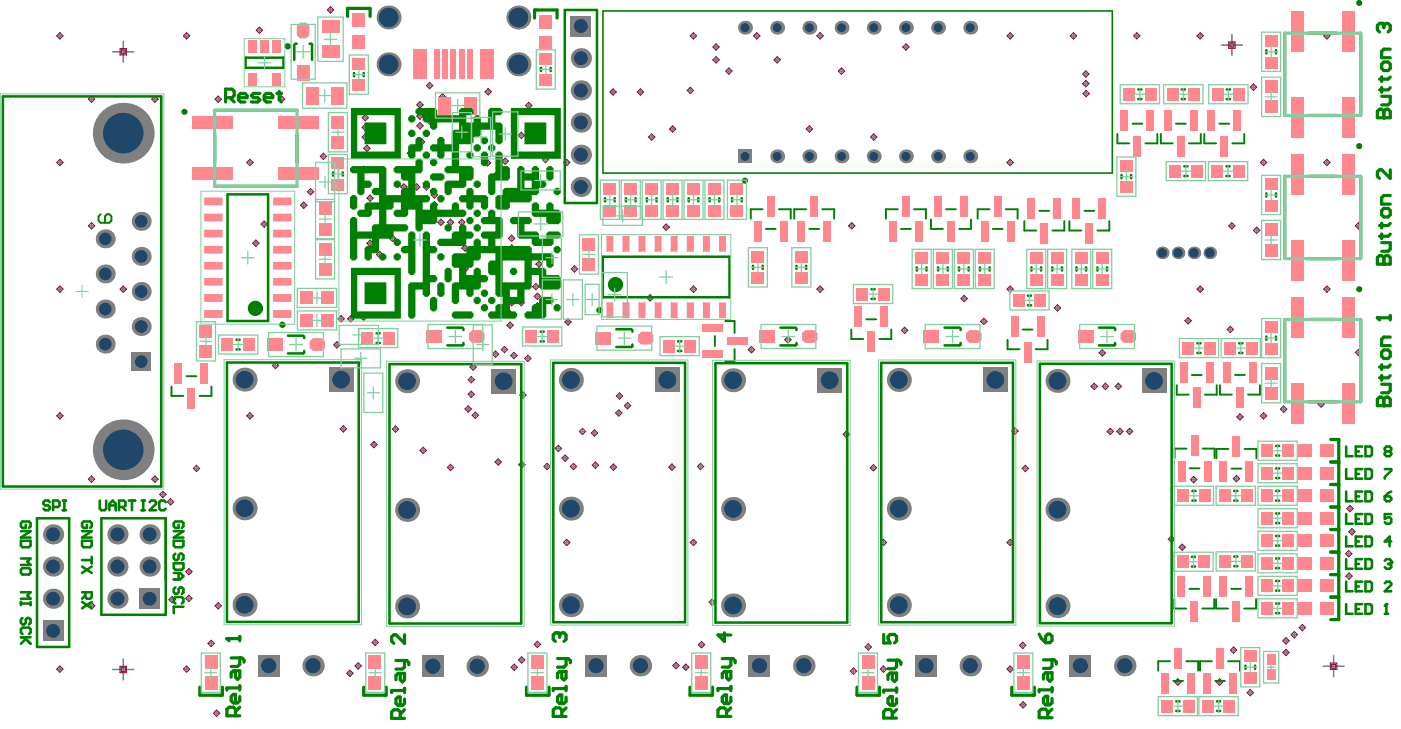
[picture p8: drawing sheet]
<svg xmlns="http://www.w3.org/2000/svg" width="368mm" height="192mm" viewBox="0 0 368 192" stroke-linecap="round" stroke-linejoin="round" font-family="sans-serif">
<g fill="none" stroke="#808080" stroke-width=".42">
<path d="M15.2 9.4h1M15.7 8.9v1M29.6 13.6h5.5M32.4 10.9v5.5M48.6 9.4h1M49.1 8.9v1M67.7 7.9h1M68.2 7.4v1M86.4 2.6h1M86.9 2.1v1M100.9 16.9h2.5M100.9 4.6h2.5"/>
<path d="M102.1 3.3v2.6M102.1 15.6v2.6M135 16.9h2.6M135 4.6h2.6M136.3 3.3v2.6M136.3 15.6v2.6M151.8 15.3h1.8M151.8 6.8h1.8M152.7 5.9v1.9M152.7 14.4v1.8M181.8 9.4h1M182.3 8.9v1"/>
<path d="M187.7 12.3h1M187.7 15.7h1M188.2 11.8v1M188.2 15.2v1M191.1 18.7h1M191.6 18.2v1M195.3 7.3h1.1M195.9 6.7v1.2M198.4 9.4h1M198.9 8.9v1M203.7 7.3h1.2M203.8 15.7h1"/>
<path d="M204.3 6.7v1.2M204.3 15.2v1M212.2 7.3h1.2M212.8 6.7v1.2M215.1 9.4h1M215.6 8.9v1M220.6 7.3h1.2M220.7 18.7h1M221.2 6.7v1.2M221.2 18.2v1M229.1 7.3h1.2M229.7 6.7v1.2"/>
<path d="M237.6 7.3h1.1M237.7 12.3h.9M238.2 6.7v1.2M238.2 11.8v1M246 7.3h1.2M246.6 6.7v1.2M254.5 7.3h1.2M255.1 6.7v1.2M265 9.4h1M265.5 8.9v1M281.7 9.4h1M282.2 8.9v1"/>
<path d="M284.9 19.4h1M285.4 18.9v1M298.4 9.4h1M298.9 8.9v1M315 9.4h1M315.5 8.9v1M321.1 11.8h5.5M323.9 9.1v5.5M348.3 9.4h1M348.8 8.9v1M23.6 26.1h1M24.1 25.6v1"/>
<path d="M29.7 35h5.4M32.4 32.3v5.4M40.2 26.1h1M40.7 25.6v1M56.9 26.1h1M57.4 25.6v1M73.5 26.1h1M74 25.6v1M95.5 36h1M95.5 33.5h1M95.5 30.9h1M95.9 39h1"/>
<path d="M96 30.4v1M96 33v1M96 35.5v1M96.4 38.5v1M107.9 39.8v1M109.9 27.6h1M109.9 33.1h1M109.9 30.5h1M110.3 37.3h1M110.4 27.1v1M110.4 30v1M110.4 32.6v1"/>
<path d="M110.8 36.8v1M112.4 22.5h1M112.4 31.8h1M112.9 22v1M112.9 31.3v1M115.8 25.4h1M116.3 24.9v1M127.8 24.1h1M128.3 23.6v1M136.6 35.6h1M137.1 35.1v1M138.5 27.7h1"/>
<path d="M139 27.2v1M151.8 23.8h1.8M151.8 32.2h1.8M152.7 22.8v1.9M152.7 31.3v1.8M152.7 39.7v1.9M160.7 24.2h1M161.2 23.7v1M167.9 24.2h1M168.4 23.7v1M170.8 36h1M171.3 35.5v1"/>
<path d="M176.3 33.9h1M176.8 33.4v1M181 23.8h1M181.5 23.3v1M212.3 33.9h1M212.8 33.4v1M229.2 36h1M229.7 35.5v1M284.9 22h1M285 24.6h1M285.4 21.5v1M285.5 24.1v1"/>
<path d="M329 22.9h1M329.5 22.4v1M15.2 42.7h1M15.7 42.2v1M23.6 59.3h1M24.1 58.8v1M36.3 58.2h1.7M37.1 57.3v1.7M65.2 42.7h1M65.7 42.2v1M68.9 58.9h1M69.4 58.4v1"/>
<path d="M79.4 53.9h1M79.9 53.4v1M81.1 50.4h1M81.6 49.9v1M84.5 41.1h1M85 40.6v1M95.1 44.5h1M95.6 44v1M96.8 52.1h1M97.3 51.6v1M105.7 49.1h1M106.2 48.6v1"/>
<path d="M107.4 40.3h1M109.1 49.1h1M109.6 48.6v1M111.6 49.1h1M112.1 48.6v1M113.7 51.2h1M113.7 53.8h1M113.7 56.3h1M114.2 50.7v1M114.2 53.3v1M114.2 55.8v1M115.4 58.4h1"/>
<path d="M115.9 57.9v1M117.9 58.4h1M118.4 57.9v1M120.9 58.4h1M121.4 57.9v1M127.7 42.8h1M128.2 42.3v1M129.8 46.2h1M130.3 45.7v1M132.3 42.4h1M132.8 41.9v1M142.9 41.9h1"/>
<path d="M143.4 41.4v1M148.5 42.7h1M149 42.2v1M151.8 49.1h1.8M151.8 40.7h1.8M152.7 48.2v1.8M174.6 59.7h1M175.1 59.2v1M195.3 41.1h1.1M195.9 40.5v1.2M203.7 41.1h1.2M204.3 40.5v1.2"/>
<path d="M212.2 41.1h1.2M212.8 40.5v1.2M220.6 41.1h1.2M221.2 40.5v1.2M223.4 59.3h1M223.9 58.8v1M229.1 41.1h1.2M229.7 40.5v1.2M237.6 41.1h1.1M238.2 40.5v1.2M246 41.1h1.2M246.6 40.5v1.2"/>
<path d="M254.5 41.1h1.2M255.1 40.5v1.2M265 42.7h1M265.5 42.2v1M323.3 59.3h1M323.8 58.8v1M331.7 42.7h1M332.2 42.2v1M348.3 42.7h1M348.8 42.2v1M356.6 59.3h1M357.1 58.8v1"/>
<path d="M15.2 76h1M15.7 75.5v1M26.8 62.8h1.7M26.8 72h1.7M27.7 61.9v1.7M27.7 71.1v1.7M31.9 76h1M32.4 75.5v1M36.3 76.6h1.7M36.3 67.4h1.7M37.1 66.5v1.7M37.1 75.8v1.6"/>
<path d="M66.8 63.9h1M67.3 63.4v1M96.8 63.9h1M97.3 63.4v1M99.3 66.9h1M99.8 66.4v1M102.7 62.6h1M103.2 62.1v1M121.7 70.7h1M121.7 73.2h1M121.7 67.7h1M121.7 65.2h1"/>
<path d="M122.2 64.7v1M122.2 67.2v1M122.2 70.2v1M122.2 72.7v1M134 62.6h1M134 79.5h1M134 65.2h1M134.5 62.1v1M134.5 64.7v1M134.5 79v1M136.6 79.5h1M137.1 79v1"/>
<path d="M137.4 66.4h1M137.9 65.9v1M140.4 63.1h1M140.4 75.3h1M140.8 77.9h1M140.9 62.6v1M140.9 74.8v1M141.2 69.4h1M141.3 77.4v1M141.3 79.9v1M141.7 68.9v1M150.5 70.7h1"/>
<path d="M151 70.2v1M170.4 78.3h1M170.9 77.8v1M181.8 76h1M182.3 75.5v1M215.1 76h1M215.6 75.5v1M253 78.5h1M253.5 78v.9M265 76h1M265.5 75.5v1M304.9 66.4h1.3"/>
<path d="M305.5 65.8v1.3M309.1 66.4h1.2M309.7 65.8v1.3M313.2 66.4h1.3M313.9 65.8v1.3M315 76h1M315.5 75.5v1M317.4 66.4h1.3M318 65.8v1.3M329.9 60.5h1M330.4 60v1M348.3 76h1"/>
<path d="M348.8 75.5v1M26.8 90.4h1.7M26.8 81.2h1.7M27.7 80.4v1.6M27.7 89.6v1.7M36.3 85.8h1.7M36.3 95h1.7M37.1 85v1.6M37.1 94.2v1.7M63.1 99.8h2.4M64.3 98.6v2.3M71.9 96h1"/>
<path d="M72.4 95.5v1M88.1 90.6h1M88.5 99.8h2.3M88.6 90.1v1M89.2 83.8h1M89.7 83.3v1M89.7 98.6v2.3M91.7 83.8h1M92.2 83.3v1M95.1 83.4h1M95.6 82.9v1M107 99v2.3"/>
<path d="M123.4 99.8h1M123.9 96.5h1M123.9 99.3v1M124.4 96v1M129.8 93.1h1M130.3 92.6v1M132.1 91.9h1M132.4 99v2.3M132.6 91.4v1M133.6 85.5h1M133.6 82.5h1M134.1 82v1"/>
<path d="M134.1 85v1M134.6 93.4h1M135.1 92.9v1M138.2 94.2h1M138.7 93.7v1M140.8 80.4h1M148.8 84.6h1M148.9 99.8h2.3M149.3 84.1v1M150.1 98.7v2.3M174.3 99.8h2.3M175.5 98.7v2.3"/>
<path d="M191.6 99.9h2.3M192.7 98.8v2.3M197 91.9h1M197.5 91.4v1M206.6 89.3h1M207.1 88.8v1M216.9 99.9h2.4M218.1 98.8v2.3M235.1 99.8h2.4M236.3 98.7v2.3M237.3 86.8h1M237.8 86.3v1"/>
<path d="M258.1 84.5h1M258.6 84v1M260.5 99.8h2.3M261.7 98.7v2.3M277.5 80.9h1M278 80.4v1M278 98.9v2.4M289.3 92.7h1M289.8 92.2v1M303.4 98.9v2.4M311.8 84.3h1M312.3 83.8v1"/>
<path d="M322.9 86.6h1M323.4 86.1v1M356.6 92.6h1M357.1 92.1v1M15.2 109.3h1M15.7 108.8v1M29.7 118.2h5.4M32.4 115.5v5.4M65.2 109.3h1M65.7 108.8v1M89.8 112.7h1M90.3 112.2v1"/>
<path d="M97.8 116.8h1M98.3 116.3v1M103.5 112.8h1M104 112.3v1M105.9 100.2h2.3M110.7 118.4h1M111.2 117.9v.9M122.6 107.5h1M123.1 107v1M123.4 103.6h1M123.9 103.1v1M124.5 109.1h1"/>
<path d="M125 108.6v1M131.2 100.2h2.4M137 103.8h1M137.5 103.3v1M146.3 117.8h1M146.8 117.3v1M148.6 119.9v1M152.6 113.4h1M153.1 112.9v1M155.8 113.8h1M156.3 113.3v1M162.2 108.5h1"/>
<path d="M162.4 104.1h1M162.7 108v1M162.9 103.6v1M164.5 106.6h1M165 106.1v1M222 114.1h1M222.5 113.6v1M266.3 113.3h1M266.8 112.8v1M276.8 100.1h2.4M287.1 101.5h1M287.6 101v1"/>
<path d="M290.1 101.5h1M290.6 101v1M291.4 113.4h1M291.9 112.9v1M293.5 101.5h1M293.9 113.4h1M294 101v1M294.4 112.9v1M296.4 113.4h1M296.9 112.9v1M302.2 100.1h2.3M325.5 109.6h1"/>
<path d="M326 109.1v1M331.7 109.3h1M332.2 108.8v1M337 107.5h1M337.5 107v1M346.8 106.2h1M347.3 105.7v1M14 139.5v1.8M23.6 125.9h1M24.1 125.4v1M30.9 139.5v1.8M39.3 139.5v1.8"/>
<path d="M40.2 125.9h1M40.7 125.4v1M42.3 129.9h1M42.8 129.4v1M44.3 131.9h1M44.8 131.4v1M51.2 123.1h1M51.7 122.6v1M63.1 133.6h2.4M64.3 132.4v2.3M105.9 134h2.3M107 132.8v2.4"/>
<path d="M117.9 122.8h1M118.4 122.3v1M130.5 121.4h1M131 120.9v1M136.7 122.1h1M137.2 121.6v1M143.3 122.6h1M143.8 122.1v1M148.1 120.4h1M148.9 133.7h2.3M150.1 132.5v2.3M150.3 122.6h1"/>
<path d="M150.8 122.1v1M156 122.2h1M156.5 121.7v1M160.7 122.7h1M161.2 122.2v1M176.1 122.7h1M176.6 122.2v1M183.7 122.6h1M184.2 122.1v1M191.6 133.7h2.3M192.7 132.6v2.3M229.1 122.9h1"/>
<path d="M229.6 122.4v1M235.1 133.7h2.4M236.3 132.5v2.3M269 123.1h1M269.5 122.6v1M276.8 133.9h2.4M278 132.7v2.4M313.3 126h1M313.8 125.5v1M324.5 125.8h1M325 125.3v1M354.4 133.7h1"/>
<path d="M354.9 133.2v.9M354.9 139.7h1M355.4 139.2v1M13 157.3h1.9M13 140.4h1.9M13 148.9h1.9M14 148v1.8M14 156.4v1.8M23.6 159.2h1M24.1 158.7v1M30 157.3h1.8M30 140.4h1.8"/>
<path d="M30 148.9h1.8M30.9 148v1.8M30.9 156.4v1.8M38.4 157.3h1.9M38.4 140.4h1.9M38.4 148.9h1.9M39.3 148v1.8M39.3 156.4v1.8M44.8 157.6h1M45.3 157.1v1M49.2 150.2h1M49.2 157.2h1"/>
<path d="M49.7 149.7v1M49.7 156.7v1M56.9 159.2h1M57.4 158.7v1M63.1 158.9h2.4M64.3 157.8v2.3M105.9 159.3h2.3M107 158.2v2.3M148.5 142.5h1M148.9 159h2.3M149 142v1M150.1 157.8v2.4"/>
<path d="M181.8 142.5h1M182.3 142v1M186.7 158.3h1M187.2 157.8v1M191.6 159.1h2.3M192.7 157.9v2.4M231.7 142.5h1M232.2 142v1M235.1 159h2.4M236.3 157.8v2.4M265 142.5h1M265.5 142v1"/>
<path d="M276.8 159.3h2.4M278 158.1v2.3M307.4 141.7h1M307.9 141.2v1M310.3 143.8h1M310.8 143.3v1M354.1 145.5h1M354.1 151.4h1M354.6 145v1M354.6 150.9v1M13 165.8h1.9M14 164.9v1.8"/>
<path d="M15.2 175.8h1M15.7 175.3v1M29.6 175.9h5.5M32.4 173.2v5.5M48.6 175.8h1M49.1 175.3v1M55 169.1h1M55.5 168.6v1M69.6 174.9h2M70.6 173.9v2M81.3 174.9h2M82.3 173.9v2"/>
<path d="M91.5 176.9h1M92 176.4v1M93.7 175h1M94.2 174.5v1M98.1 168.8h1M98.6 168.3v1M112.8 175.1h2M113.8 174.1v2M124.4 175.1h2M125.4 174.1v2M134.7 175.3h1M135.2 174.8v1"/>
<path d="M136.6 173.4h1M137.1 172.9v1M140.8 169.3h1M141.3 168.8v1M155.7 174.9h2M156.7 173.9v2M167.4 174.9h2M168.4 173.9v2M177.2 174.9h1M177.7 174.4v1M179.8 175.3h1M180.3 174.8v1"/>
<path d="M183.9 169.4h1M184.4 168.9v1M198.7 174.9h2M199.7 173.9v2M210.3 174.9h2M211.3 173.9v2M223.9 176.3h1M224.4 175.8v1M227.8 170h1M228.3 169.5v1M231.7 175.8h1M232.2 175.3v1"/>
<path d="M242.4 174.9h2M243.4 173.9v2M254.1 174.9h2M255.1 173.9v2M265 175.8h1M265.5 175.3v1M268.4 169.6h1M268.9 169.1v1M283 174.9h2M284 173.9v2M294.7 174.9h2M295.7 173.9v2"/>
<path d="M309.1 179.2h1M309.6 178.7v1M320.1 179.2h1M320.6 178.7v1M323.8 170.8h1M324.3 170.3v1M337.6 168.4h1M337.6 171.5h1M338.1 167.9v1M338.1 171v1M339.8 166.8h1M340.3 166.3v1"/>
<path d="M341.9 164.9h1M342.4 164.4v1M347.8 175.1h5.5M350.6 172.3v5.5M56.4 187.4h1M56.9 186.9v1M268.4 185.2h1M268.9 184.7v1M328.2 182h1M328.7 181.5v1"/>
</g>
<g fill="none" stroke="#8d0034" stroke-width=".26">
<path d="M14.9 9.4l.8-.8 .9 .8-.9 .9zM31.6 12.8h1.6v1.7h-1.6zM31.9 13.1h1v1h-1zM48.2 9.4l.9-.8 .8 .8-.8 .9zM67.3 7.9l.9-.8 .8 .8-.8 .9zM86 2.6l.9-.9 .8 .9-.8 .8zM151.9 14.5h1.7v1.6h-1.7zM151.9 6h1.7v1.7h-1.7zM181.4 9.4l.9-.8 .8 .8-.8 .9zM187.4 12.3l.8-.8 .9 .8-.9 .9zM187.4 15.7l.8-.8 .9 .8-.9 .9zM190.8 18.7l.8-.9 .9 .9-.9 .8z"/>
<path d="M195 6.8h.4l.5-.4 .4 .4h.4l-.4 .5 .4 .4h-.4l-.4 .4-.5-.4h-.4l.4-.4zM198.1 9.4l.8-.8 .9 .8-.9 .9zM203.5 6.8h.4l.4-.4 .4 .4h.5l-.5 .5 .5 .4h-.5l-.4 .4-.4-.4h-.4l.4-.4zM203.5 15.7l.8-.8 .9 .8-.9 .9zM211.9 6.8h.4l.5-.4 .4 .4h.4l-.4 .5 .4 .4h-.4l-.4 .4-.5-.4h-.4l.4-.4zM214.7 9.4l.9-.8 .8 .8-.8 .9zM220.4 6.8h.4l.4-.4 .5 .4h.4l-.4 .5 .4 .4h-.4l-.5 .4-.4-.4h-.4l.4-.4zM220.4 18.7l.8-.9 .9 .9-.9 .8zM228.8 6.8h.5l.4-.4 .4 .4h.4l-.4 .5 .4 .4h-.4l-.4 .4-.4-.4h-.5l.5-.4zM237.3 6.8h.4l.5-.4 .4 .4h.4l-.4 .5 .4 .4h-.4l-.4 .4-.5-.4h-.4l.4-.4zM237.3 12.3l.9-.8 .8 .8-.8 .9zM245.8 6.8h.4l.4-.4 .4 .4h.5l-.5 .5 .5 .4h-.5l-.4 .4-.4-.4h-.4l.4-.4z"/>
<path d="M254.2 6.8h.4l.5-.4 .4 .4h.4l-.4 .5 .4 .4h-.4l-.4 .4-.5-.4h-.4l.4-.4zM264.7 9.4l.8-.8 .9 .8-.9 .9zM281.4 9.4l.8-.8 .8 .8-.8 .9zM284.6 19.4l.8-.8 .9 .8-.9 .9zM298 9.4l.9-.8 .8 .8-.8 .9zM314.7 9.4l.8-.8 .9 .8-.9 .9zM323 11h1.7v1.7h-1.7zM323.3 11.3h1.1v1h-1.1zM348 9.4l.8-.8 .9 .8-.9 .9zM23.2 26.1l.9-.9 .8 .9-.8 .8zM31.6 34.6h.4v-.5h.8v.5h.4v.8h-.4v.4h-.8v-.4h-.4zM39.9 26.1l.8-.9 .9 .9-.9 .8z"/>
<path d="M56.5 26.1l.9-.9 .8 .9-.8 .8zM73.2 26.1l.8-.9 .9 .9-.9 .8zM95.2 36l.8-.8 .9 .8-.9 .9zM95.2 33.5l.8-.9 .9 .9-.9 .8zM95.2 30.9l.8-.8 .9 .8-.9 .9zM95.6 39l.8-.9 .9 .9-.9 .8zM109.6 33.1l.8-.9 .8 .9-.8 .8zM109.6 27.6l.8-.9 .8 .9-.8 .8zM109.6 30.5l.8-.8 .8 .8-.8 .9zM110 37.3l.8-.9 .9 .9-.9 .8zM112.1 31.8l.8-.9 .9 .9-.9 .8zM112.1 22.5l.8-.9 .9 .9-.9 .8z"/>
<path d="M115.5 25.4l.8-.8 .9 .8-.9 .9zM127.5 24.1l.8-.8 .9 .8-.9 .9zM136.2 35.6l.9-.9 .8 .9-.8 .8zM138.2 27.7l.8-.8 .8 .8-.8 .9zM151.9 22.9h1.7v1.7h-1.7zM151.9 31.4h1.7v1.7h-1.7zM151.9 39.8h1.7v1.7h-1.7zM160.3 24.2l.9-.9 .8 .9-.8 .8zM167.5 24.2l.9-.9 .8 .9-.8 .8zM170.5 36l.8-.8 .9 .8-.9 .9zM176 33.9l.8-.8 .9 .8-.9 .8zM180.6 23.8l.9-.9 .8 .9-.8 .8z"/>
<path d="M211.9 33.9l.9-.8 .8 .8-.8 .8zM228.8 36l.9-.8 .8 .8-.8 .9zM284.6 22l.8-.9 .9 .9-.9 .8zM284.7 24.6l.8-.8 .9 .8-.9 .8zM328.7 22.9l.8-.8 .9 .8-.9 .9zM14.9 42.7l.8-.8 .9 .8-.9 .8zM23.2 59.3l.9-.8 .8 .8-.8 .9zM36.3 57.3h.4l.4 .4 .5-.4h.4v.4l-.4 .5 .4 .4v.4h-.4l-.5-.4-.4 .4h-.4v-.4l.4-.4-.4-.5zM64.9 42.7l.8-.8 .9 .8-.9 .8zM68.6 58.9l.8-.8 .9 .8-.9 .9zM79 53.9l.9-.8 .8 .8-.8 .9zM80.8 50.4l.8-.9 .9 .9-.9 .8z"/>
<path d="M84.2 41.1l.8-.9 .9 .9-.9 .8zM94.8 44.5l.8-.9 .8 .9-.8 .8zM96.4 52.1l.9-.9 .8 .9-.8 .8zM105.3 49.1l.9-.8 .8 .8-.8 .9zM107 40.3l.9-.9 .8 .9-.8 .8zM108.7 49.1l.9-.8 .8 .8-.8 .9zM111.2 49.1l.9-.8 .8 .8-.8 .9zM113.4 53.8l.8-.9 .9 .9-.9 .8zM113.4 56.3l.8-.8 .9 .8-.9 .8zM113.4 51.2l.8-.8 .9 .8-.9 .9zM115.1 58.4l.8-.8 .8 .8-.8 .9zM117.6 58.4l.8-.8 .9 .8-.9 .9z"/>
<path d="M120.6 58.4l.8-.8 .8 .8-.8 .9zM127.3 42.8l.9-.9 .8 .9-.8 .8zM129.4 46.2l.9-.9 .8 .9-.8 .8zM132 42.4l.8-.9 .9 .9-.9 .8zM142.6 41.9l.8-.8 .8 .8-.8 .9zM148.1 42.7l.9-.8 .8 .8-.8 .8zM151.9 48.3h1.7v1.7h-1.7zM174.3 59.7l.8-.9 .9 .9-.9 .8zM195 40.7h.4l.5-.5 .4 .5h.4l-.4 .4 .4 .4h-.4l-.4 .4-.5-.4h-.4l.4-.4zM203.5 40.7h.4l.4-.5 .4 .5h.5l-.5 .4 .5 .4h-.5l-.4 .4-.4-.4h-.4l.4-.4zM211.9 40.7h.4l.5-.5 .4 .5h.4l-.4 .4 .4 .4h-.4l-.4 .4-.5-.4h-.4l.4-.4zM220.4 40.7h.4l.4-.5 .5 .5h.4l-.4 .4 .4 .4h-.4l-.5 .4-.4-.4h-.4l.4-.4z"/>
<path d="M223.1 59.3l.8-.8 .9 .8-.9 .9zM228.8 40.7h.5l.4-.5 .4 .5h.4l-.4 .4 .4 .4h-.4l-.4 .4-.4-.4h-.5l.5-.4zM237.3 40.7h.4l.5-.5 .4 .5h.4l-.4 .4 .4 .4h-.4l-.4 .4-.5-.4h-.4l.4-.4zM245.8 40.7h.4l.4-.5 .4 .5h.5l-.5 .4 .5 .4h-.5l-.4 .4-.4-.4h-.4l.4-.4zM254.2 40.7h.4l.5-.5 .4 .5h.4l-.4 .4 .4 .4h-.4l-.4 .4-.5-.4h-.4l.4-.4zM264.7 42.7l.8-.8 .9 .8-.9 .8zM323 59.3l.8-.8 .9 .8-.9 .9zM331.3 42.7l.9-.8 .8 .8-.8 .8zM348 42.7l.8-.8 .9 .8-.9 .8zM356.3 59.3l.8-.8 .9 .8-.9 .9zM14.9 76l.8-.9 .9 .9-.9 .8zM26.8 61.9h.4l.5 .4 .4-.4h.4v.4l-.4 .5 .4 .4v.4h-.4l-.4-.4-.5 .4h-.4v-.4l.4-.4-.4-.5z"/>
<path d="M26.8 71.1h.4l.5 .5 .4-.5h.4v.5l-.4 .4 .4 .4v.4h-.4l-.4-.4-.5 .4h-.4v-.4l.4-.4-.4-.4zM31.6 76l.8-.9 .8 .9-.8 .8zM36.3 66.5h.4l.4 .4 .5-.4h.4v.4l-.4 .5 .4 .4v.4h-.4l-.5-.4-.4 .4h-.4v-.4l.4-.4-.4-.5zM36.3 75.7h.4l.4 .5 .5-.5h.4v.5l-.4 .4 .4 .4v.4h-.4l-.5-.4-.4 .4h-.4v-.4l.4-.4-.4-.4zM66.4 63.9l.9-.8 .8 .8-.8 .9zM96.4 63.9l.9-.8 .8 .8-.8 .9zM99 66.9l.8-.9 .9 .9-.9 .8zM102.4 62.6l.8-.8 .9 .8-.9 .9zM121.4 73.2l.8-.8 .9 .8-.9 .9zM121.4 70.7l.8-.9 .9 .9-.9 .8zM121.4 67.7l.8-.8 .9 .8-.9 .9zM121.4 65.2l.8-.9 .9 .9-.9 .8z"/>
<path d="M133.7 62.6l.8-.8 .8 .8-.8 .9zM133.7 65.2l.8-.9 .9 .9-.9 .8zM133.7 79.5l.8-.8 .9 .8-.9 .9zM136.2 79.5l.9-.8 .8 .8-.8 .9zM137.1 66.4l.8-.8 .8 .8-.8 .9zM140 75.3l.9-.8 .8 .8-.8 .9zM140 63.1l.9-.9 .8 .9-.8 .8zM140.4 77.9l.9-.9 .8 .9-.8 .8zM140.9 69.4l.8-.8 .9 .8-.9 .9zM150.2 70.7l.8-.9 .9 .9-.9 .8zM170 78.3l.9-.9 .8 .9-.8 .8zM181.4 76l.9-.9 .8 .9-.8 .8z"/>
<path d="M214.7 76l.9-.9 .8 .9-.8 .8zM252.6 78.5l.9-.9 .8 .9-.8 .8zM264.7 76l.8-.9 .9 .9-.9 .8zM304.7 65.6h1.7l-.9 1.7zM308.9 65.6h1.7l-.9 1.7zM313 65.6h1.7l-.8 1.7zM314.7 76l.8-.9 .9 .9-.9 .8zM317.2 65.6h1.7l-.9 1.7zM329.5 60.5l.9-.8 .8 .8-.8 .9zM348 76l.8-.9 .9 .9-.9 .8zM26.8 89.6h.4l.5 .4 .4-.4h.4v.4l-.4 .4 .4 .4v.5h-.4l-.4-.5-.5 .5h-.4v-.5l.4-.4-.4-.4zM26.8 80.4h.4l.5 .4 .4-.4h.4v.4l-.4 .4 .4 .4v.4h-.4l-.4-.4-.5 .4h-.4v-.4l.4-.4-.4-.4z"/>
<path d="M36.3 94.2h.4l.4 .4 .5-.4h.4v.4l-.4 .4 .4 .5v.4h-.4l-.5-.4-.4 .4h-.4v-.4l.4-.5-.4-.4zM36.3 85h.4l.4 .4 .5-.4h.4v.4l-.4 .4 .4 .4v.5h-.4l-.5-.5-.4 .5h-.4v-.5l.4-.4-.4-.4zM71.6 96l.8-.8 .9 .8-.9 .9zM87.7 90.6l.9-.8 .8 .8-.8 .9zM88.8 83.8l.9-.9 .8 .9-.8 .8zM91.4 83.8l.8-.9 .9 .9-.9 .8zM94.8 83.4l.8-.9 .8 .9-.8 .8zM123 99.8l.9-.9 .8 .9-.8 .8zM123.5 96.5l.9-.9 .8 .9-.8 .8zM129.4 93.1l.9-.9 .8 .9-.8 .8zM131.8 91.9l.8-.9 .9 .9-.9 .8zM133.2 82.5l.9-.8 .8 .8-.8 .9z"/>
<path d="M133.2 85.5l.9-.9 .8 .9-.8 .8zM134.3 93.4l.8-.8 .9 .8-.9 .9zM137.9 94.2l.8-.9 .9 .9-.9 .8zM140.4 80.4l.9-.9 .8 .9-.8 .8zM148.5 84.6l.8-.8 .9 .8-.9 .9zM196.7 91.9l.8-.9 .9 .9-.9 .8zM206.3 89.3l.8-.9 .9 .9-.9 .8zM237 86.8l.8-.8 .9 .8-.9 .9zM257.8 84.5l.8-.9 .9 .9-.9 .8zM277.2 80.9l.8-.8 .8 .8-.8 .8zM288.9 92.7l.9-.8 .8 .8-.8 .9zM311.5 84.3l.8-.9 .9 .9-.9 .8z"/>
<path d="M322.6 86.6l.8-.9 .9 .9-.9 .8zM356.3 92.6l.8-.8 .9 .8-.9 .9zM14.9 109.3l.8-.9 .9 .9-.9 .8zM31.6 117.8h.4v-.5h.8v.5h.4v.8h-.4v.4h-.8v-.4h-.4zM64.9 109.3l.8-.9 .9 .9-.9 .8zM89.4 112.7l.9-.9 .8 .9-.8 .8zM97.5 116.8l.8-.8 .9 .8-.9 .9zM103.1 112.8l.9-.9 .8 .9-.8 .8zM110.4 118.4l.8-.9 .9 .9-.9 .8zM122.2 107.5l.9-.9 .8 .9-.8 .8zM123 103.6l.9-.8 .8 .8-.8 .9zM124.1 109.1l.9-.8 .8 .8-.8 .9z"/>
<path d="M136.6 103.8l.9-.8 .8 .8-.8 .9zM145.9 117.8l.9-.8 .8 .8-.8 .9zM152.3 113.4l.8-.9 .9 .9-.9 .8zM155.4 113.8l.9-.9 .8 .9-.8 .8zM161.8 108.5l.9-.8 .8 .8-.8 .9zM162 104.1l.9-.9 .8 .9-.8 .8zM164.1 106.6l.9-.8 .8 .8-.8 .8zM221.7 114.1l.8-.8 .8 .8-.8 .9zM266 113.3l.8-.9 .9 .9-.9 .8zM286.8 101.5l.8-.8 .9 .8-.9 .9zM289.8 101.5l.8-.8 .8 .8-.8 .9zM291 113.4l.9-.9 .8 .9-.8 .8z"/>
<path d="M293.1 101.5l.9-.8 .8 .8-.8 .9zM293.6 113.4l.8-.9 .9 .9-.9 .8zM296.1 113.4l.8-.9 .9 .9-.9 .8zM325.1 109.6l.9-.9 .8 .9-.8 .8zM331.3 109.3l.9-.9 .8 .9-.8 .8zM336.6 107.5l.9-.8 .8 .8-.8 .9zM346.4 106.2l.9-.9 .8 .9-.8 .8zM13.1 139.6h1.7v1.7h-1.7zM23.2 125.9l.9-.8 .8 .8-.8 .8zM30 139.6h1.7v1.7h-1.7zM38.5 139.6h1.7v1.7h-1.7zM39.9 125.9l.8-.8 .9 .8-.9 .8z"/>
<path d="M42 129.9l.8-.8 .9 .8-.9 .9zM44 131.9l.8-.9 .9 .9-.9 .8zM50.8 123.1l.9-.9 .8 .9-.8 .8zM117.6 122.8l.8-.8 .9 .8-.9 .9zM130.1 121.4l.9-.9 .8 .9-.8 .8zM136.3 122.1l.9-.9 .8 .9-.8 .8zM143 122.6l.8-.9 .9 .9-.9 .8zM147.7 120.4l.9-.9 .8 .9-.8 .8zM149.9 122.6l.9-.9 .8 .9-.8 .8zM155.7 122.2l.8-.8 .9 .8-.9 .9zM160.4 122.7l.8-.8 .9 .8-.9 .9zM175.8 122.7l.8-.8 .9 .8-.9 .9z"/>
<path d="M183.3 122.6l.9-.9 .8 .9-.8 .8zM228.8 122.9l.8-.8 .9 .8-.9 .9zM268.7 123.1l.8-.9 .9 .9-.9 .8zM312.9 126l.9-.8 .8 .8-.8 .9zM324.2 125.8l.8-.9 .9 .9-.9 .8zM354.1 133.7l.8-.9 .8 .9-.8 .8zM354.6 139.7l.8-.8 .9 .8-.9 .9zM13.1 148h1.7v1.7h-1.7zM13.1 156.5h1.7v1.7h-1.7zM23.2 159.2l.9-.9 .8 .9-.8 .8zM30 156.5h1.7v1.7h-1.7zM30 148h1.7v1.7h-1.7z"/>
<path d="M38.5 156.5h1.7v1.7h-1.7zM38.5 148h1.7v1.7h-1.7zM44.4 157.6l.9-.9 .8 .9-.8 .8zM48.8 157.2l.9-.8 .8 .8-.8 .9zM48.8 150.2l.9-.8 .8 .8-.8 .9zM56.5 159.2l.9-.9 .8 .9-.8 .8zM148.1 142.5l.9-.8 .8 .8-.8 .9zM181.4 142.5l.9-.8 .8 .8-.8 .9zM186.4 158.3l.8-.9 .9 .9-.9 .8zM231.4 142.5l.8-.8 .9 .8-.9 .9zM264.7 142.5l.8-.8 .9 .8-.9 .9zM307.1 141.7l.8-.9 .9 .9-.9 .8z"/>
<path d="M309.9 143.8l.9-.9 .8 .9-.8 .8zM353.7 145.5l.9-.9 .8 .9-.8 .8zM353.8 151.4l.8-.8 .9 .8-.9 .8zM13.1 164.9h1.7v1.7h-1.7zM14.9 175.8l.8-.8 .9 .8-.9 .9zM31.6 175.1h1.6v1.7h-1.6zM31.9 175.4h1v1h-1zM48.2 175.8l.9-.8 .8 .8-.8 .9zM54.7 169.1l.8-.9 .8 .9-.8 .8zM69.8 174.1l.8 .4 .9-.4-.4 .8 .4 .9-.9-.5-.8 .5 .4-.9zM81.5 174.1l.8 .4 .8-.4-.4 .8 .4 .9-.8-.5-.8 .5 .4-.9zM91.1 176.9l.9-.8 .8 .8-.8 .9z"/>
<path d="M93.3 175l.9-.9 .8 .9-.8 .8zM97.8 168.8l.8-.8 .9 .8-.9 .9zM112.9 174.2l.9 .5 .8-.5-.4 .9 .4 .8-.8-.4-.9 .4 .5-.8zM124.6 174.2l.8 .5 .9-.5-.4 .9 .4 .8-.9-.4-.8 .4 .4-.8zM134.3 175.3l.9-.8 .8 .8-.8 .9zM136.3 173.4l.8-.8 .9 .8-.9 .8zM140.4 169.3l.9-.8 .8 .8-.8 .9zM155.9 174.1l.8 .4 .8-.4-.4 .8 .4 .9-.8-.5-.8 .5 .4-.9zM167.5 174.1l.9 .4 .8-.4-.4 .8 .4 .9-.8-.5-.9 .5 .4-.9zM176.8 174.9l.9-.9 .8 .9-.8 .8zM179.4 175.3l.9-.8 .8 .8-.8 .9zM183.6 169.4l.8-.8 .9 .8-.9 .9z"/>
<path d="M198.8 174.1l.9 .4 .8-.4-.4 .8 .4 .9-.8-.5-.9 .5 .4-.9zM210.5 174.1l.8 .4 .9-.4-.5 .8 .5 .9-.9-.5-.8 .5 .4-.9zM223.5 176.3l.9-.8 .8 .8-.8 .9zM227.4 170l.9-.8 .8 .8-.8 .8zM231.4 175.8l.8-.8 .9 .8-.9 .9zM242.6 174.1l.8 .4 .9-.4-.5 .8 .5 .9-.9-.5-.8 .5 .4-.9zM254.2 174.1l.9 .4 .8-.4-.4 .8 .4 .9-.8-.5-.9 .5 .4-.9zM264.7 175.8l.8-.8 .9 .8-.9 .9zM268 169.6l.9-.9 .8 .9-.8 .8zM283.2 174.1l.8 .4 .9-.4-.5 .8 .5 .9-.9-.5-.8 .5 .4-.9zM294.8 174.1l.9 .4 .8-.4-.4 .8 .4 .9-.8-.5-.9 .5 .5-.9zM308.8 179.2l.8-.8 .9 .8-.9 .9z"/>
<path d="M319.8 179.2l.8-.8 .9 .8-.9 .9zM323.4 170.8l.9-.8 .8 .8-.8 .9zM337.2 168.4l.9-.9 .8 .9-.8 .8zM337.2 171.5l.9-.9 .8 .9-.8 .8zM339.4 166.8l.9-.9 .8 .9-.8 .8zM341.5 164.9l.9-.8 .8 .8-.8 .9zM349.7 174.2h1.7v1.7h-1.7zM350.1 174.6h1v1h-1zM56.1 187.4l.8-.8 .9 .8-.9 .9zM268.1 185.2l.8-.8 .9 .8-.9 .9zM327.8 182l.9-.8 .8 .8-.8 .8z"/>
<circle cx="102.1" cy="4.6" r=".51"/>
<circle cx="102.1" cy="16.9" r=".51"/>
<circle cx="102.1" cy="16.9" r=".85"/>
<circle cx="102.1" cy="4.6" r=".85"/>
<circle cx="136.3" cy="4.6" r=".51"/>
<circle cx="136.3" cy="16.9" r=".51"/>
<circle cx="136.3" cy="16.9" r=".85"/>
<circle cx="136.3" cy="4.6" r=".85"/>
<circle cx="64.3" cy="99.8" r=".85"/>
<circle cx="89.7" cy="99.8" r=".85"/>
<circle cx="150.1" cy="99.8" r=".85"/>
<circle cx="175.5" cy="99.8" r=".85"/>
<circle cx="192.7" cy="99.9" r=".85"/>
<circle cx="218.1" cy="99.9" r=".85"/>
<circle cx="236.3" cy="99.8" r=".85"/>
<circle cx="261.7" cy="99.8" r=".85"/>
<circle cx="107" cy="100.2" r=".85"/>
<circle cx="132.4" cy="100.2" r=".85"/>
<circle cx="278" cy="100.1" r=".85"/>
<circle cx="303.4" cy="100.1" r=".85"/>
<circle cx="64.3" cy="133.6" r=".85"/>
<circle cx="107" cy="134" r=".85"/>
<circle cx="150.1" cy="133.7" r=".85"/>
<circle cx="192.7" cy="133.7" r=".85"/>
<circle cx="236.3" cy="133.7" r=".85"/>
<circle cx="278" cy="133.9" r=".85"/>
<circle cx="64.3" cy="158.9" r=".85"/>
<circle cx="107" cy="159.3" r=".85"/>
<circle cx="150.1" cy="159" r=".85"/>
<circle cx="192.7" cy="159.1" r=".85"/>
<circle cx="236.3" cy="159" r=".85"/>
<circle cx="278" cy="159.3" r=".85"/>
</g>
<circle cx="14" cy="157.3" r="2.66" fill="#808080"/>
<circle cx="14" cy="157.3" r="1.83" fill="#1f4769"/>
<circle cx="27.7" cy="62.8" r="2.5" fill="#808080"/>
<circle cx="27.7" cy="62.8" r="1.67" fill="#1f4769"/>
<circle cx="14" cy="140.4" r="2.66" fill="#808080"/>
<circle cx="14" cy="140.4" r="1.83" fill="#1f4769"/>
<circle cx="14" cy="148.9" r="2.66" fill="#808080"/>
<circle cx="14" cy="148.9" r="1.83" fill="#1f4769"/>
<circle cx="27.7" cy="90.4" r="2.5" fill="#808080"/>
<circle cx="27.7" cy="90.4" r="1.67" fill="#1f4769"/>
<circle cx="27.7" cy="72" r="2.5" fill="#808080"/>
<circle cx="27.7" cy="72" r="1.67" fill="#1f4769"/>
<path d="M194 39.3h3.7v3.6h-3.7z" fill-rule="evenodd" fill="#808080"/>
<circle cx="195.9" cy="41.1" r="1.17" fill="#1f4769"/>
<circle cx="195.9" cy="7.3" r="1.83" fill="#808080"/>
<circle cx="195.9" cy="7.3" r="1.17" fill="#1f4769"/>
<circle cx="204.3" cy="41.1" r="1.83" fill="#808080"/>
<circle cx="204.3" cy="41.1" r="1.17" fill="#1f4769"/>
<circle cx="204.3" cy="7.3" r="1.83" fill="#808080"/>
<circle cx="204.3" cy="7.3" r="1.17" fill="#1f4769"/>
<circle cx="229.7" cy="41.1" r="1.83" fill="#808080"/>
<circle cx="229.7" cy="41.1" r="1.17" fill="#1f4769"/>
<circle cx="229.7" cy="7.3" r="1.83" fill="#808080"/>
<circle cx="229.7" cy="7.3" r="1.17" fill="#1f4769"/>
<circle cx="238.2" cy="41.1" r="1.83" fill="#808080"/>
<circle cx="238.2" cy="41.1" r="1.17" fill="#1f4769"/>
<circle cx="238.2" cy="7.3" r="1.83" fill="#808080"/>
<circle cx="238.2" cy="7.3" r="1.17" fill="#1f4769"/>
<circle cx="305.5" cy="66.4" r="1.66" fill="#808080"/>
<circle cx="305.5" cy="66.4" r="1.25" fill="#1f4769"/>
<circle cx="318" cy="66.4" r="1.66" fill="#808080"/>
<circle cx="318" cy="66.4" r="1.25" fill="#1f4769"/>
<path d="M11.3 163.1h5.3v5.3h-5.3z" fill-rule="evenodd" fill="#808080"/>
<circle cx="14" cy="165.8" r="1.83" fill="#1f4769"/>
<circle cx="27.7" cy="81.2" r="2.5" fill="#808080"/>
<circle cx="27.7" cy="81.2" r="1.67" fill="#1f4769"/>
<circle cx="30.9" cy="157.3" r="2.66" fill="#808080"/>
<circle cx="30.9" cy="157.3" r="1.83" fill="#1f4769"/>
<path d="M36.7 154.7h5.3v5.3h-5.3z" fill-rule="evenodd" fill="#808080"/>
<circle cx="39.3" cy="157.3" r="1.83" fill="#1f4769"/>
<circle cx="37.1" cy="76.6" r="2.5" fill="#808080"/>
<circle cx="37.1" cy="76.6" r="1.67" fill="#1f4769"/>
<circle cx="152.7" cy="49.1" r="2.66" fill="#808080"/>
<circle cx="152.7" cy="49.1" r="1.83" fill="#1f4769"/>
<circle cx="152.7" cy="15.3" r="2.66" fill="#808080"/>
<circle cx="152.7" cy="15.3" r="1.83" fill="#1f4769"/>
<circle cx="30.9" cy="140.4" r="2.66" fill="#808080"/>
<circle cx="30.9" cy="140.4" r="1.83" fill="#1f4769"/>
<circle cx="39.3" cy="140.4" r="2.66" fill="#808080"/>
<circle cx="39.3" cy="140.4" r="1.83" fill="#1f4769"/>
<circle cx="30.9" cy="148.9" r="2.66" fill="#808080"/>
<circle cx="30.9" cy="148.9" r="1.83" fill="#1f4769"/>
<circle cx="39.3" cy="148.9" r="2.66" fill="#808080"/>
<circle cx="39.3" cy="148.9" r="1.83" fill="#1f4769"/>
<circle cx="37.1" cy="85.8" r="2.5" fill="#808080"/>
<circle cx="37.1" cy="85.8" r="1.67" fill="#1f4769"/>
<path d="M34.6 92.5h5v5h-5z" fill-rule="evenodd" fill="#808080"/>
<circle cx="37.1" cy="95" r="1.67" fill="#1f4769"/>
<circle cx="37.1" cy="67.4" r="2.5" fill="#808080"/>
<circle cx="37.1" cy="67.4" r="1.67" fill="#1f4769"/>
<path d="M67.8 172.1h5.7v5.6h-5.7z" fill-rule="evenodd" fill="#808080"/>
<circle cx="70.6" cy="174.9" r="2" fill="#1f4769"/>
<circle cx="64.3" cy="158.9" r="3.2" fill="#808080"/>
<circle cx="64.3" cy="158.9" r="2.33" fill="#1f4769"/>
<circle cx="64.3" cy="99.8" r="3.2" fill="#808080"/>
<circle cx="64.3" cy="99.8" r="2.33" fill="#1f4769"/>
<path d="M86.5 96.6h6.3v6.3h-6.3z" fill-rule="evenodd" fill="#808080"/>
<circle cx="89.7" cy="99.8" r="2.33" fill="#1f4769"/>
<circle cx="102.1" cy="16.9" r="3.2" fill="#808080"/>
<circle cx="102.1" cy="16.9" r="2.58" fill="#1f4769"/>
<path d="M111 172.2h5.6v5.7h-5.6z" fill-rule="evenodd" fill="#808080"/>
<circle cx="113.8" cy="175.1" r="2" fill="#1f4769"/>
<circle cx="125.4" cy="175.1" r="2.83" fill="#808080"/>
<circle cx="125.4" cy="175.1" r="2" fill="#1f4769"/>
<path d="M153.9 172.1h5.6v5.6h-5.6z" fill-rule="evenodd" fill="#808080"/>
<circle cx="156.7" cy="174.9" r="2" fill="#1f4769"/>
<circle cx="150.1" cy="159" r="3.2" fill="#808080"/>
<circle cx="150.1" cy="159" r="2.33" fill="#1f4769"/>
<circle cx="150.1" cy="99.8" r="3.2" fill="#808080"/>
<circle cx="150.1" cy="99.8" r="2.33" fill="#1f4769"/>
<circle cx="152.7" cy="32.2" r="2.66" fill="#808080"/>
<circle cx="152.7" cy="32.2" r="1.83" fill="#1f4769"/>
<circle cx="152.7" cy="40.7" r="2.66" fill="#808080"/>
<circle cx="152.7" cy="40.7" r="1.83" fill="#1f4769"/>
<path d="M150 4.2h5.4v5.3h-5.4z" fill-rule="evenodd" fill="#808080"/>
<circle cx="152.7" cy="6.8" r="1.83" fill="#1f4769"/>
<circle cx="152.7" cy="23.8" r="2.66" fill="#808080"/>
<circle cx="152.7" cy="23.8" r="1.83" fill="#1f4769"/>
<circle cx="168.4" cy="174.9" r="2.83" fill="#808080"/>
<circle cx="168.4" cy="174.9" r="2" fill="#1f4769"/>
<path d="M172.3 96.7h6.3v6.3h-6.3z" fill-rule="evenodd" fill="#808080"/>
<circle cx="175.5" cy="99.8" r="2.33" fill="#1f4769"/>
<path d="M196.8 172.1h5.7v5.6h-5.7z" fill-rule="evenodd" fill="#808080"/>
<circle cx="199.7" cy="174.9" r="2" fill="#1f4769"/>
<circle cx="211.3" cy="174.9" r="2.83" fill="#808080"/>
<circle cx="211.3" cy="174.9" r="2" fill="#1f4769"/>
<circle cx="212.8" cy="41.1" r="1.83" fill="#808080"/>
<circle cx="212.8" cy="41.1" r="1.17" fill="#1f4769"/>
<circle cx="212.8" cy="7.3" r="1.83" fill="#808080"/>
<circle cx="212.8" cy="7.3" r="1.17" fill="#1f4769"/>
<circle cx="236.3" cy="159" r="3.2" fill="#808080"/>
<circle cx="236.3" cy="159" r="2.33" fill="#1f4769"/>
<circle cx="236.3" cy="99.8" r="3.2" fill="#808080"/>
<circle cx="236.3" cy="99.8" r="2.33" fill="#1f4769"/>
<circle cx="221.2" cy="41.1" r="1.83" fill="#808080"/>
<circle cx="221.2" cy="41.1" r="1.17" fill="#1f4769"/>
<circle cx="221.2" cy="7.3" r="1.83" fill="#808080"/>
<circle cx="221.2" cy="7.3" r="1.17" fill="#1f4769"/>
<circle cx="255.1" cy="174.9" r="2.83" fill="#808080"/>
<circle cx="255.1" cy="174.9" r="2" fill="#1f4769"/>
<path d="M258.5 96.7h6.3v6.3h-6.3z" fill-rule="evenodd" fill="#808080"/>
<circle cx="261.7" cy="99.8" r="2.33" fill="#1f4769"/>
<circle cx="246.6" cy="41.1" r="1.83" fill="#808080"/>
<circle cx="246.6" cy="41.1" r="1.17" fill="#1f4769"/>
<circle cx="255.1" cy="41.1" r="1.83" fill="#808080"/>
<circle cx="255.1" cy="41.1" r="1.17" fill="#1f4769"/>
<circle cx="255.1" cy="7.3" r="1.83" fill="#808080"/>
<circle cx="255.1" cy="7.3" r="1.17" fill="#1f4769"/>
<circle cx="246.6" cy="7.3" r="1.83" fill="#808080"/>
<circle cx="246.6" cy="7.3" r="1.17" fill="#1f4769"/>
<path d="M281.2 172.1h5.7v5.6h-5.7z" fill-rule="evenodd" fill="#808080"/>
<circle cx="284" cy="174.9" r="2" fill="#1f4769"/>
<circle cx="278" cy="159.3" r="3.2" fill="#808080"/>
<circle cx="278" cy="159.3" r="2.33" fill="#1f4769"/>
<circle cx="278" cy="100.1" r="3.2" fill="#808080"/>
<circle cx="278" cy="100.1" r="2.33" fill="#1f4769"/>
<path d="M300.2 96.9h6.3v6.4h-6.3z" fill-rule="evenodd" fill="#808080"/>
<circle cx="303.4" cy="100.1" r="2.33" fill="#1f4769"/>
<circle cx="313.9" cy="66.4" r="1.66" fill="#808080"/>
<circle cx="313.9" cy="66.4" r="1.25" fill="#1f4769"/>
<circle cx="309.7" cy="66.4" r="1.66" fill="#808080"/>
<circle cx="309.7" cy="66.4" r="1.25" fill="#1f4769"/>
<circle cx="37.1" cy="58.2" r="2.5" fill="#808080"/>
<circle cx="37.1" cy="58.2" r="1.67" fill="#1f4769"/>
<circle cx="64.3" cy="133.6" r="3.2" fill="#808080"/>
<circle cx="64.3" cy="133.6" r="2.33" fill="#1f4769"/>
<circle cx="102.1" cy="4.6" r="3.2" fill="#808080"/>
<circle cx="102.1" cy="4.6" r="2.58" fill="#1f4769"/>
<circle cx="150.1" cy="133.7" r="3.2" fill="#808080"/>
<circle cx="150.1" cy="133.7" r="2.33" fill="#1f4769"/>
<circle cx="236.3" cy="133.7" r="3.2" fill="#808080"/>
<circle cx="236.3" cy="133.7" r="2.33" fill="#1f4769"/>
<circle cx="278" cy="133.9" r="3.2" fill="#808080"/>
<circle cx="278" cy="133.9" r="2.33" fill="#1f4769"/>
<circle cx="82.3" cy="174.9" r="2.83" fill="#808080"/>
<circle cx="82.3" cy="174.9" r="2" fill="#1f4769"/>
<circle cx="107" cy="159.3" r="3.2" fill="#808080"/>
<circle cx="107" cy="159.3" r="2.33" fill="#1f4769"/>
<path d="M129.2 97h6.4v6.3h-6.4z" fill-rule="evenodd" fill="#808080"/>
<circle cx="132.4" cy="100.2" r="2.33" fill="#1f4769"/>
<circle cx="107" cy="100.2" r="3.2" fill="#808080"/>
<circle cx="107" cy="100.2" r="2.33" fill="#1f4769"/>
<circle cx="136.3" cy="16.9" r="3.2" fill="#808080"/>
<circle cx="136.3" cy="16.9" r="2.58" fill="#1f4769"/>
<path d="M240.6 172.1h5.6v5.6h-5.6z" fill-rule="evenodd" fill="#808080"/>
<circle cx="243.4" cy="174.9" r="2" fill="#1f4769"/>
<circle cx="192.7" cy="159.1" r="3.2" fill="#808080"/>
<circle cx="192.7" cy="159.1" r="2.33" fill="#1f4769"/>
<path d="M214.9 96.8h6.4v6.3h-6.4z" fill-rule="evenodd" fill="#808080"/>
<circle cx="218.1" cy="99.9" r="2.33" fill="#1f4769"/>
<circle cx="192.7" cy="99.9" r="3.2" fill="#808080"/>
<circle cx="192.7" cy="99.9" r="2.33" fill="#1f4769"/>
<circle cx="295.7" cy="174.9" r="2.83" fill="#808080"/>
<circle cx="295.7" cy="174.9" r="2" fill="#1f4769"/>
<circle cx="32.4" cy="118.2" r="8" fill="#808080"/>
<circle cx="32.4" cy="118.2" r="5.3" fill="#1f4769"/>
<circle cx="107" cy="134" r="3.2" fill="#808080"/>
<circle cx="107" cy="134" r="2.33" fill="#1f4769"/>
<circle cx="136.3" cy="4.6" r="3.2" fill="#808080"/>
<circle cx="136.3" cy="4.6" r="2.58" fill="#1f4769"/>
<circle cx="192.7" cy="133.7" r="3.2" fill="#808080"/>
<circle cx="192.7" cy="133.7" r="2.33" fill="#1f4769"/>
<circle cx="32.4" cy="35" r="8" fill="#808080"/>
<circle cx="32.4" cy="35" r="5.3" fill="#1f4769"/>
<g fill="#ff888f">
<path d="M65.3 19.1h2.2v3.4h-2.2z" fill-rule="evenodd"/>
<path d="M79 82.5h3.3v3.4h-3.3z" fill-rule="evenodd"/>
<path d="M87.2 47.1h3.3v3h-3.3z" fill-rule="evenodd"/>
<path d="M87.2 41.4h3.3v3h-3.3z" fill-rule="evenodd"/>
<path d="M95.1 87.2h3v3.3h-3z" fill-rule="evenodd"/>
<path d="M92.7 20.9h3.3v3h-3.3z" fill-rule="evenodd"/>
<path d="M92.7 15.3h3.3v3h-3.3z" fill-rule="evenodd"/>
<path d="M100.7 87.2h3v3.3h-3z" fill-rule="evenodd"/>
<path d="M141.8 19.6h3.3v3h-3.3z" fill-rule="evenodd"/>
<path d="M141.8 13.9h3.3v3h-3.3z" fill-rule="evenodd"/>
<path d="M153.2 67.9h3.3v3.3h-3.3z" fill-rule="evenodd"/>
<path d="M167.7 88l.8-.8h2.4l.9 .8v1.7l-.9 .8h-2.4l-.8-.8z" fill-rule="evenodd"/>
<path d="M174.3 89.3h3v3.3h-3z" fill-rule="evenodd"/>
<path d="M175.2 53.8h3.3v3h-3.3z" fill-rule="evenodd"/>
<path d="M175.2 48.2h3.3v3h-3.3z" fill-rule="evenodd"/>
<path d="M180.6 53.8h3.4v3h-3.4z" fill-rule="evenodd"/>
<path d="M180.6 48.2h3.4v3h-3.4z" fill-rule="evenodd"/>
<path d="M224.6 80.5h2v5.4h-2z" fill-rule="evenodd"/>
<path d="M228 87.1h2.1v5.4h-2.1z" fill-rule="evenodd"/>
<path d="M231.4 80.5h2.1v5.4h-2.1z" fill-rule="evenodd"/>
<path d="M242.8 86.8h4.1v3.3h-4.1z" fill-rule="evenodd"/>
<path d="M283.4 86.8h4.1v3.3h-4.1z" fill-rule="evenodd"/>
<path d="M311 183.9h3v3.3h-3z" fill-rule="evenodd"/>
<path d="M309.5 128.6h3v3.3h-3z" fill-rule="evenodd"/>
<path d="M309.6 121.1h2v5.4h-2z" fill-rule="evenodd"/>
<path d="M313 114.5h2.1v5.3h-2.1z" fill-rule="evenodd"/>
<path d="M316 183.9h3v3.3h-3z" fill-rule="evenodd"/>
<path d="M316.4 121.1h2.1v5.4h-2.1z" fill-rule="evenodd"/>
<path d="M324 114.6h2.1v5.3h-2.1z" fill-rule="evenodd"/>
<path d="M331.5 134.5h3v3.4h-3z" fill-rule="evenodd"/>
<path d="M331.5 128.6h3v3.3h-3z" fill-rule="evenodd"/>
<path d="M331.5 122.7h3v3.3h-3z" fill-rule="evenodd"/>
<path d="M337.2 134.5h3v3.4h-3z" fill-rule="evenodd"/>
<path d="M337.2 128.6h3v3.3h-3z" fill-rule="evenodd"/>
<path d="M337.2 122.7h3v3.3h-3z" fill-rule="evenodd"/>
<path d="M45.9 95.5h2v5.3h-2z" fill-rule="evenodd"/>
<path d="M53.8 172.1h3.4v3.7h-3.4z" fill-rule="evenodd"/>
<path d="M53.8 177.8h3.4v3.6h-3.4z" fill-rule="evenodd"/>
<path d="M52.7 95.5h2.1v5.3h-2.1z" fill-rule="evenodd"/>
<path d="M52.5 85.4h3.3v3.3h-3.3z" fill-rule="evenodd"/>
<path d="M52.5 90.7h3.3v3.3h-3.3z" fill-rule="evenodd"/>
<path d="M68.4 10.5h2.2v3.3h-2.2z" fill-rule="evenodd"/>
<path d="M65.3 10.5h2.2v3.3h-2.2z" fill-rule="evenodd"/>
<path d="M79 76.6h3.3v3.3h-3.3z" fill-rule="evenodd"/>
<path d="M80.4 22.8h3.3v4.6h-3.3z" fill-rule="evenodd"/>
<path d="M87.2 35.7h3.3v3.4h-3.3z" fill-rule="evenodd"/>
<path d="M87.2 30.4h3.3v3.3h-3.3z" fill-rule="evenodd"/>
<path d="M87 22.8h3.4v4.6h-3.4z" fill-rule="evenodd"/>
<path d="M92.7 9.1h3.3v3.7h-3.3z" fill-rule="evenodd"/>
<path d="M92.7 3.5h3.3v3.6h-3.3z" fill-rule="evenodd"/>
<path d="M114.2 13h1.4v7.8h-1.4z" fill-rule="evenodd"/>
<path d="M116.4 13h1.3v7.8h-1.3z" fill-rule="evenodd"/>
<path d="M120.7 13h1.3v7.8h-1.3z" fill-rule="evenodd"/>
<path d="M122.9 13h1.3v7.8h-1.3z" fill-rule="evenodd"/>
<path d="M126.2 13h3.7v7.8h-3.7z" fill-rule="evenodd"/>
<path d="M139.7 172.1h3.3v3.7h-3.3z" fill-rule="evenodd"/>
<path d="M139.7 177.8h3.3v3.6h-3.3z" fill-rule="evenodd"/>
<path d="M141.8 9.5h3.3v3.7h-3.3z" fill-rule="evenodd"/>
<path d="M141.8 3.9h3.3v3.6h-3.3z" fill-rule="evenodd"/>
<path d="M153.2 62.5h3.3v3.4h-3.3z" fill-rule="evenodd"/>
<path d="M163.6 62.1l.2-.1h1.5l.2 .1v3.9l-.2 .1h-1.5l-.2-.1z" fill-rule="evenodd"/>
<path d="M167.9 62.1l.1-.1h1.5l.2 .1v3.9l-.2 .1h-1.5l-.1-.1z" fill-rule="evenodd"/>
<path d="M176.3 62.1l.2-.1h1.5l.2 .1v3.9l-.2 .1h-1.5l-.2-.1z" fill-rule="evenodd"/>
<path d="M182.7 172.1h3.3v3.7h-3.3z" fill-rule="evenodd"/>
<path d="M182.7 177.8h3.3v3.6h-3.3z" fill-rule="evenodd"/>
<path d="M180.6 62.1l.1-.1h1.5l.2 .1v3.9l-.2 .1h-1.5l-.1-.1z" fill-rule="evenodd"/>
<path d="M189 62.1l.2-.1h1.5l.1 .1v3.9l-.1 .1h-1.5l-.2-.1z" fill-rule="evenodd"/>
<path d="M209 71.6h3.3v3h-3.3z" fill-rule="evenodd"/>
<path d="M209 65.9h3.3v3h-3.3z" fill-rule="evenodd"/>
<path d="M209.6 58.2h2v5.4h-2z" fill-rule="evenodd"/>
<path d="M216.4 58.2h2.1v5.4h-2.1z" fill-rule="evenodd"/>
<path d="M249 58.2h2v5.4h-2z" fill-rule="evenodd"/>
<path d="M257.2 72h3.3v3h-3.3z" fill-rule="evenodd"/>
<path d="M257.2 66.3h3.3v3h-3.3z" fill-rule="evenodd"/>
<path d="M257.8 58.2h2.1v5.4h-2.1z" fill-rule="evenodd"/>
<path d="M265.7 83.2h2v5.4h-2z" fill-rule="evenodd"/>
<path d="M264.7 58.2h2v5.4h-2z" fill-rule="evenodd"/>
<path d="M269.1 89.8h2v5.4h-2z" fill-rule="evenodd"/>
<path d="M270.7 66.3h3.4v3h-3.4z" fill-rule="evenodd"/>
<path d="M270.7 72h3.4v3h-3.4z" fill-rule="evenodd"/>
<path d="M276.2 66.3h3.4v3h-3.4z" fill-rule="evenodd"/>
<path d="M276.2 72h3.4v3h-3.4z" fill-rule="evenodd"/>
<path d="M282.6 66.3h3.3v3h-3.3z" fill-rule="evenodd"/>
<path d="M282.6 72h3.3v3h-3.3z" fill-rule="evenodd"/>
<path d="M285.4 58.6h2v5.4h-2z" fill-rule="evenodd"/>
<path d="M298 35.7h2v5.4h-2z" fill-rule="evenodd"/>
<path d="M295.3 23.1h3v3.3h-3z" fill-rule="evenodd"/>
<path d="M305.3 177h2v5.3h-2z" fill-rule="evenodd"/>
<path d="M306 29.1h2v5.4h-2z" fill-rule="evenodd"/>
<path d="M312.1 177h2.1v5.3h-2.1z" fill-rule="evenodd"/>
<path d="M308.7 170.3h2v5.4h-2z" fill-rule="evenodd"/>
<path d="M309.4 145.9h3v3.4h-3z" fill-rule="evenodd"/>
<path d="M309.5 151.3h2.1v5.4h-2.1z" fill-rule="evenodd"/>
<path d="M312.9 158h2.1v5.3h-2.1z" fill-rule="evenodd"/>
<path d="M310.9 89.8h3v3.3h-3z" fill-rule="evenodd"/>
<path d="M310.2 95.1h2v5.4h-2z" fill-rule="evenodd"/>
<path d="M312.8 29.1h2v5.4h-2z" fill-rule="evenodd"/>
<path d="M309.4 35.7h2v5.4h-2z" fill-rule="evenodd"/>
<path d="M316.3 177h2v5.3h-2z" fill-rule="evenodd"/>
<path d="M319.7 170.3h2v5.4h-2z" fill-rule="evenodd"/>
<path d="M316.4 151.3h2v5.4h-2z" fill-rule="evenodd"/>
<path d="M316.5 89.8h3v3.3h-3z" fill-rule="evenodd"/>
<path d="M317 95.1h2v5.4h-2z" fill-rule="evenodd"/>
<path d="M318.5 43.3h3v3.3h-3z" fill-rule="evenodd"/>
<path d="M317.4 29.1h2v5.4h-2z" fill-rule="evenodd"/>
<path d="M323.1 177h2.1v5.3h-2.1z" fill-rule="evenodd"/>
<path d="M323.9 158h2.1v5.3h-2.1z" fill-rule="evenodd"/>
<path d="M324.9 101.7h2.1v5.4h-2.1z" fill-rule="evenodd"/>
<path d="M324.2 43.3h3v3.3h-3z" fill-rule="evenodd"/>
<path d="M324.2 29.1h2.1v5.4h-2.1z" fill-rule="evenodd"/>
<path d="M324.3 23.1h3v3.3h-3z" fill-rule="evenodd"/>
<path d="M331.5 140.4h3v3.4h-3z" fill-rule="evenodd"/>
<path d="M331.5 146.4h3v3.3h-3z" fill-rule="evenodd"/>
<path d="M331.5 152.3h3v3.3h-3z" fill-rule="evenodd"/>
<path d="M331.5 158.2h3v3.3h-3z" fill-rule="evenodd"/>
<path d="M331.5 116.8h3v3.3h-3z" fill-rule="evenodd"/>
<path d="M337.2 140.4h3v3.4h-3z" fill-rule="evenodd"/>
<path d="M337.2 146.4h3v3.3h-3z" fill-rule="evenodd"/>
<path d="M337.2 152.3h3v3.3h-3z" fill-rule="evenodd"/>
<path d="M337.2 158.2h3v3.3h-3z" fill-rule="evenodd"/>
<path d="M337.2 116.8h3v3.3h-3z" fill-rule="evenodd"/>
<path d="M163.6 79.6l.2-.2h1.5l.2 .2v3.8l-.2 .2h-1.5l-.2-.2z" fill-rule="evenodd"/>
<path d="M167.9 79.6l.1-.2h1.5l.2 .2v3.8l-.2 .2h-1.5l-.1-.2z" fill-rule="evenodd"/>
<path d="M176.3 79.6l.2-.2h1.5l.2 .2v3.8l-.2 .2h-1.5l-.2-.2z" fill-rule="evenodd"/>
<path d="M180.6 79.6l.1-.2h1.5l.2 .2v3.8l-.2 .2h-1.5l-.1-.2z" fill-rule="evenodd"/>
<path d="M189 79.6l.2-.2h1.5l.1 .2v3.8l-.1 .2h-1.5l-.2-.2z" fill-rule="evenodd"/>
<path d="M201.6 51.6h2v5.3h-2z" fill-rule="evenodd"/>
<path d="M237.1 51.6h2.1v5.3h-2.1z" fill-rule="evenodd"/>
<path d="M261.2 51.6h2.1v5.3h-2.1z" fill-rule="evenodd"/>
<path d="M270.1 52h2v5.4h-2z" fill-rule="evenodd"/>
<path d="M276.9 52h2.1v5.4h-2.1z" fill-rule="evenodd"/>
<path d="M281.9 52h2.1v5.4h-2.1z" fill-rule="evenodd"/>
<path d="M288.8 52h2v5.4h-2z" fill-rule="evenodd"/>
<path d="M70.2 88.9h4.1v3.3h-4.1z" fill-rule="evenodd"/>
<path d="M58.3 88.9h3v3.3h-3z" fill-rule="evenodd"/>
<path d="M63.9 88.9h3v3.3h-3z" fill-rule="evenodd"/>
<path d="M71.8 81.7l.2-.2h4.5l.1 .2v1.6l-.1 .2h-4.5l-.2-.2z" fill-rule="evenodd"/>
<path d="M71.8 69l.2-.2h4.5l.1 .2v1.7l-.1 .1h-4.5l-.2-.1z" fill-rule="evenodd"/>
<path d="M71.8 60.5l.2-.1h4.5l.1 .1v1.7l-.1 .2h-4.5l-.2-.2z" fill-rule="evenodd"/>
<path d="M71.8 56.3l.2-.2h4.5l.1 .2v1.7l-.1 .1h-4.5l-.2-.1z" fill-rule="evenodd"/>
<path d="M71.6 19.1h2.2v3.4h-2.2z" fill-rule="evenodd"/>
<path d="M84.3 82.5h3.4v3.4h-3.4z" fill-rule="evenodd"/>
<path d="M83.8 53.2h3.3v3.4h-3.3z" fill-rule="evenodd"/>
<path d="M112.1 86.8h4v3.3h-4z" fill-rule="evenodd"/>
<path d="M123.3 87.6l.8-.8h2.4l.8 .8v1.7l-.8 .8h-2.4l-.8-.8z" fill-rule="evenodd"/>
<path d="M156.5 87.2h4.1v3.3h-4.1z" fill-rule="evenodd"/>
<path d="M143.9 86.8h3v3.3h-3z" fill-rule="evenodd"/>
<path d="M138.2 86.8h3v3.3h-3z" fill-rule="evenodd"/>
<path d="M158.7 53.8h3.3v3h-3.3z" fill-rule="evenodd"/>
<path d="M158.7 48.2h3.3v3h-3.3z" fill-rule="evenodd"/>
<path d="M180 89.3h3v3.3h-3z" fill-rule="evenodd"/>
<path d="M186.1 53.8h3.4v3h-3.4z" fill-rule="evenodd"/>
<path d="M169.7 53.8h3.3v3h-3.3z" fill-rule="evenodd"/>
<path d="M164.2 53.8h3.3v3h-3.3z" fill-rule="evenodd"/>
<path d="M186.1 48.2h3.4v3h-3.4z" fill-rule="evenodd"/>
<path d="M169.7 48.2h3.3v3h-3.3z" fill-rule="evenodd"/>
<path d="M164.2 48.2h3.3v3h-3.3z" fill-rule="evenodd"/>
<path d="M199.6 86.8h4.1v3.3h-4.1z" fill-rule="evenodd"/>
<path d="M210.8 87.6l.9-.8h2.4l.8 .8v1.7l-.8 .8h-2.4l-.9-.8z" fill-rule="evenodd"/>
<path d="M191.2 88.6h5.3v2h-5.3z" fill-rule="evenodd"/>
<path d="M192.1 53.8h3.3v3h-3.3z" fill-rule="evenodd"/>
<path d="M192.1 48.2h3.3v3h-3.3z" fill-rule="evenodd"/>
<path d="M230.9 75.6h3v3.3h-3z" fill-rule="evenodd"/>
<path d="M225.2 75.6h3v3.3h-3z" fill-rule="evenodd"/>
<path d="M254 87.6l.8-.8h2.4l.8 .8v1.7l-.8 .8h-2.4l-.8-.8z" fill-rule="evenodd"/>
<path d="M294.4 47.7h3.4v3h-3.4z" fill-rule="evenodd"/>
<path d="M294.4 42.1h3.4v3h-3.4z" fill-rule="evenodd"/>
<path d="M321.7 183.9h3v3.3h-3z" fill-rule="evenodd"/>
<path d="M305.3 183.9h3v3.3h-3z" fill-rule="evenodd"/>
<path d="M320.5 128.6h3v3.3h-3z" fill-rule="evenodd"/>
<path d="M315.2 128.6h3v3.3h-3z" fill-rule="evenodd"/>
<path d="M320.6 121.2h2v5.3h-2z" fill-rule="evenodd"/>
<path d="M333 176h2.3v2.7h-2.3z" fill-rule="evenodd"/>
<path d="M327 176.7h3.3v3h-3.3z" fill-rule="evenodd"/>
<path d="M341.4 134.5h3.6v3.4h-3.6z" fill-rule="evenodd"/>
<path d="M347 134.5h3.7v3.4h-3.7z" fill-rule="evenodd"/>
<path d="M326.2 128.6h3v3.3h-3z" fill-rule="evenodd"/>
<path d="M341.4 128.6h3.6v3.3h-3.6z" fill-rule="evenodd"/>
<path d="M347 128.6h3.7v3.3h-3.7z" fill-rule="evenodd"/>
<path d="M341.4 122.7h3.6v3.3h-3.6z" fill-rule="evenodd"/>
<path d="M347 122.7h3.7v3.3h-3.7z" fill-rule="evenodd"/>
<path d="M327.4 121.2h2.1v5.3h-2.1z" fill-rule="evenodd"/>
<path d="M332.5 101.7h3.3v3.3h-3.3z" fill-rule="evenodd"/>
<path d="M332.5 46.9h3.3v3h-3.3z" fill-rule="evenodd"/>
<path d="M332.5 26.4h3.3v3.4h-3.3z" fill-rule="evenodd"/>
<path d="M332.5 21.1h3.3v3.3h-3.3z" fill-rule="evenodd"/>
<path d="M332.5 14.9h3.3v3h-3.3z" fill-rule="evenodd"/>
<path d="M49.3 102.1h2.1v5.3h-2.1z" fill-rule="evenodd"/>
<path d="M71.8 77.5l.2-.2h4.5l.1 .2v1.6l-.1 .2h-4.5l-.2-.2z" fill-rule="evenodd"/>
<path d="M71.8 73.2l.2-.1h4.5l.1 .1v1.7l-.1 .2h-4.5l-.2-.2z" fill-rule="evenodd"/>
<path d="M71.8 64.8l.2-.2h4.5l.1 .2v1.6l-.1 .2h-4.5l-.2-.2z" fill-rule="evenodd"/>
<path d="M71.8 52.1l.2-.2h4.5l.1 .2v1.6l-.1 .2h-4.5l-.2-.2z" fill-rule="evenodd"/>
<path d="M71.6 10.5h2.2v3.3h-2.2z" fill-rule="evenodd"/>
<path d="M96.9 172.1h3.3v3.7h-3.3z" fill-rule="evenodd"/>
<path d="M96.9 177.8h3.3v3.6h-3.3z" fill-rule="evenodd"/>
<path d="M83.8 69.1h3.3v3.4h-3.3z" fill-rule="evenodd"/>
<path d="M83.8 63.8h3.3v3.3h-3.3z" fill-rule="evenodd"/>
<path d="M83.8 58.6h3.3v3.3h-3.3z" fill-rule="evenodd"/>
<path d="M84.3 76.6h3.4v3.3h-3.4z" fill-rule="evenodd"/>
<path d="M84.6 5.3h4.6v3.4h-4.6z" fill-rule="evenodd"/>
<path d="M84.6 12h4.6v3.3h-4.6z" fill-rule="evenodd"/>
<path d="M118.6 13h1.3v7.8h-1.3z" fill-rule="evenodd"/>
<path d="M159.4 62.1l.2-.1h1.5l.1 .1v3.9l-.1 .1h-1.5l-.2-.1z" fill-rule="evenodd"/>
<path d="M184.5 85.2h5.4v2h-5.4z" fill-rule="evenodd"/>
<path d="M184.5 92h5.4v2h-5.4z" fill-rule="evenodd"/>
<path d="M184.8 62.1l.1-.1h1.5l.2 .1v3.9l-.2 .1h-1.5l-.1-.1z" fill-rule="evenodd"/>
<path d="M172.1 62.1l.2-.1h1.5l.1 .1v3.9l-.1 .1h-1.5l-.2-.1z" fill-rule="evenodd"/>
<path d="M197.6 71.6h3.3v3h-3.3z" fill-rule="evenodd"/>
<path d="M197.6 65.9h3.3v3h-3.3z" fill-rule="evenodd"/>
<path d="M198.2 58.2h2v5.4h-2z" fill-rule="evenodd"/>
<path d="M205 58.2h2v5.4h-2z" fill-rule="evenodd"/>
<path d="M226.6 172.1h3.3v3.7h-3.3z" fill-rule="evenodd"/>
<path d="M226.6 177.8h3.3v3.6h-3.3z" fill-rule="evenodd"/>
<path d="M233.7 58.2h2.1v5.4h-2.1z" fill-rule="evenodd"/>
<path d="M240.5 58.2h2.1v5.4h-2.1z" fill-rule="evenodd"/>
<path d="M267.3 172.1h3.3v3.7h-3.3z" fill-rule="evenodd"/>
<path d="M267.3 177.8h3.3v3.6h-3.3z" fill-rule="evenodd"/>
<path d="M246.2 72h3.3v3h-3.3z" fill-rule="evenodd"/>
<path d="M246.2 66.3h3.3v3h-3.3z" fill-rule="evenodd"/>
<path d="M251.7 72h3.3v3h-3.3z" fill-rule="evenodd"/>
<path d="M251.7 66.3h3.3v3h-3.3z" fill-rule="evenodd"/>
<path d="M266.3 77.3h3v3.3h-3z" fill-rule="evenodd"/>
<path d="M272.5 83.2h2.1v5.4h-2.1z" fill-rule="evenodd"/>
<path d="M288.1 66.3h3.3v3h-3.3z" fill-rule="evenodd"/>
<path d="M288.1 72h3.3v3h-3.3z" fill-rule="evenodd"/>
<path d="M273.5 58.6h2v5.4h-2z" fill-rule="evenodd"/>
<path d="M272 77.3h3v3.3h-3z" fill-rule="evenodd"/>
<path d="M294.6 29.1h2v5.4h-2z" fill-rule="evenodd"/>
<path d="M315.1 145.9h3v3.4h-3z" fill-rule="evenodd"/>
<path d="M320.5 145.9h3v3.3h-3z" fill-rule="evenodd"/>
<path d="M320.5 151.3h2.1v5.4h-2.1z" fill-rule="evenodd"/>
<path d="M321.9 89.8h3v3.3h-3z" fill-rule="evenodd"/>
<path d="M313.6 101.8h2v5.3h-2z" fill-rule="evenodd"/>
<path d="M321.5 95.1h2.1v5.4h-2.1z" fill-rule="evenodd"/>
<path d="M307.4 43.3h3v3.3h-3z" fill-rule="evenodd"/>
<path d="M313.1 43.3h3v3.3h-3z" fill-rule="evenodd"/>
<path d="M320.8 35.7h2.1v5.4h-2.1z" fill-rule="evenodd"/>
<path d="M301.4 29.1h2v5.4h-2z" fill-rule="evenodd"/>
<path d="M301 23.1h3v3.3h-3z" fill-rule="evenodd"/>
<path d="M306.7 23.1h3v3.3h-3z" fill-rule="evenodd"/>
<path d="M312.4 23.1h3v3.3h-3z" fill-rule="evenodd"/>
<path d="M318.6 23.1h3v3.3h-3z" fill-rule="evenodd"/>
<path d="M333 172h2.3v2.7h-2.3z" fill-rule="evenodd"/>
<path d="M327 171h3.3v3h-3.3z" fill-rule="evenodd"/>
<path d="M326.2 145.9h3v3.3h-3z" fill-rule="evenodd"/>
<path d="M341.4 140.4h3.6v3.4h-3.6z" fill-rule="evenodd"/>
<path d="M347 140.4h3.7v3.4h-3.7z" fill-rule="evenodd"/>
<path d="M341.4 146.4h3.6v3.3h-3.6z" fill-rule="evenodd"/>
<path d="M347 146.4h3.7v3.3h-3.7z" fill-rule="evenodd"/>
<path d="M341.4 152.3h3.6v3.3h-3.6z" fill-rule="evenodd"/>
<path d="M347 152.3h3.7v3.3h-3.7z" fill-rule="evenodd"/>
<path d="M341.4 158.2h3.6v3.3h-3.6z" fill-rule="evenodd"/>
<path d="M347 158.2h3.7v3.3h-3.7z" fill-rule="evenodd"/>
<path d="M327.3 151.3h2.1v5.4h-2.1z" fill-rule="evenodd"/>
<path d="M341.4 116.8h3.6v3.3h-3.6z" fill-rule="evenodd"/>
<path d="M347 116.8h3.7v3.3h-3.7z" fill-rule="evenodd"/>
<path d="M327.5 89.8h3v3.3h-3z" fill-rule="evenodd"/>
<path d="M328.4 95.1h2v5.4h-2z" fill-rule="evenodd"/>
<path d="M332.5 84.5h3.3v3h-3.3z" fill-rule="evenodd"/>
<path d="M332.5 90.2h3.3v3h-3.3z" fill-rule="evenodd"/>
<path d="M332.5 96.4h3.3v3.3h-3.3z" fill-rule="evenodd"/>
<path d="M339.4 63.1h3.3v10.7h-3.3z" fill-rule="evenodd"/>
<path d="M332.5 58.7h3.3v3.4h-3.3z" fill-rule="evenodd"/>
<path d="M332.5 64.1h3.3v3.3h-3.3z" fill-rule="evenodd"/>
<path d="M339.4 40.5h3.3v10.7h-3.3z" fill-rule="evenodd"/>
<path d="M339.4 2.9h3.3v10.6h-3.3z" fill-rule="evenodd"/>
<path d="M332.5 9.3h3.3v3h-3.3z" fill-rule="evenodd"/>
<path d="M352.7 63.1h3.3v10.7h-3.3z" fill-rule="evenodd"/>
<path d="M352.7 40.5h3.3v10.7h-3.3z" fill-rule="evenodd"/>
<path d="M352.7 2.9h3.3v10.6h-3.3z" fill-rule="evenodd"/>
<path d="M122 25.4h3.3v4.7h-3.3z" fill-rule="evenodd"/>
<path d="M115.3 25.4h3.3v4.7h-3.3z" fill-rule="evenodd"/>
<path d="M159.4 79.6l.2-.2h1.5l.1 .2v3.8l-.1 .2h-1.5l-.2-.2z" fill-rule="evenodd"/>
<path d="M184.8 79.6l.1-.2h1.5l.2 .2v3.8l-.2 .2h-1.5l-.1-.2z" fill-rule="evenodd"/>
<path d="M172.1 79.6l.2-.2h1.5l.1 .2v3.8l-.1 .2h-1.5l-.2-.2z" fill-rule="evenodd"/>
<path d="M213 51.6h2.1v5.3h-2.1z" fill-rule="evenodd"/>
<path d="M252.4 51.6h2v5.3h-2z" fill-rule="evenodd"/>
<path d="M245.6 51.6h2v5.3h-2z" fill-rule="evenodd"/>
<path d="M339.4 100.8h3.3v10.6h-3.3z" fill-rule="evenodd"/>
<path d="M339.4 78.1h3.3v10.7h-3.3z" fill-rule="evenodd"/>
<path d="M332.5 52.6h3.3v3h-3.3z" fill-rule="evenodd"/>
<path d="M339.4 25.5h3.3v10.7h-3.3z" fill-rule="evenodd"/>
<path d="M352.7 100.8h3.3v10.6h-3.3z" fill-rule="evenodd"/>
<path d="M352.7 78.1h3.3v10.7h-3.3z" fill-rule="evenodd"/>
<path d="M352.7 25.5h3.3v10.7h-3.3z" fill-rule="evenodd"/>
<path d="M81.4 89.7l.8-.8h2.4l.9 .8v1.7l-.9 .8h-2.4l-.8-.8z" fill-rule="evenodd"/>
<path d="M53.7 81.7l.1-.2h4.5l.2 .2v1.6l-.2 .2h-4.5l-.1-.2z" fill-rule="evenodd"/>
<path d="M53.7 69l.1-.2h4.5l.2 .2v1.7l-.2 .1h-4.5l-.1-.1z" fill-rule="evenodd"/>
<path d="M53.7 60.5l.1-.1h4.5l.2 .1v1.7l-.2 .2h-4.5l-.1-.2z" fill-rule="evenodd"/>
<path d="M53.7 56.3l.1-.2h4.5l.2 .2v1.7l-.2 .1h-4.5l-.1-.1z" fill-rule="evenodd"/>
<path d="M78 6.8l.9-.8h1.6l.9 .8v2.4l-.9 .8h-1.6l-.9-.8z" fill-rule="evenodd"/>
<path d="M294.6 87.6l.8-.8h2.4l.9 .8v1.7l-.9 .8h-2.4l-.8-.8z" fill-rule="evenodd"/>
<path d="M53.7 77.5l.1-.2h4.5l.2 .2v1.6l-.2 .2h-4.5l-.1-.2z" fill-rule="evenodd"/>
<path d="M53.7 73.2l.1-.1h4.5l.2 .1v1.7l-.2 .2h-4.5l-.1-.2z" fill-rule="evenodd"/>
<path d="M53.7 64.8l.1-.2h4.5l.2 .2v1.6l-.2 .2h-4.5l-.1-.2z" fill-rule="evenodd"/>
<path d="M73.3 30.7h10.6v3.3h-10.6z" fill-rule="evenodd"/>
<path d="M73.3 44h10.6v3.3h-10.6z" fill-rule="evenodd"/>
<path d="M50.6 44h10.7v3.3h-10.7z" fill-rule="evenodd"/>
<path d="M50.6 30.7h10.7v3.3h-10.7z" fill-rule="evenodd"/>
<path d="M53.7 52.1l.1-.2h4.5l.2 .2v1.6l-.2 .2h-4.5l-.1-.2z" fill-rule="evenodd"/>
<path d="M108.6 13h3.6v7.8h-3.6z" fill-rule="evenodd"/>
<path d="M78 17.2h3.4v4h-3.4z" fill-rule="evenodd"/>
<path d="M240.6 72h3.4v3h-3.4z" fill-rule="evenodd"/>
<path d="M240.6 66.3h3.4v3h-3.4z" fill-rule="evenodd"/>
</g>
<g fill="#ff888f">
<path d="M163.8 66v.1zM163.6 66l.2 .1z"/>
<path d="M165.3 66h.2zM165.3 66h.2l-.2 .1z"/>
<path d="M165.3 62v.1zM165.3 62l.2 .1z"/>
<path d="M163.6 62.1h.2zM163.7 62l.1 .1z"/>
<path d="M168 66v.1zM167.9 66l.1 .1z"/>
<path d="M169.5 66h.2zM169.5 66h.2l-.2 .1z"/>
<path d="M169.5 62v.1zM169.5 62l.2 .1z"/>
<path d="M167.9 62.1h.1zM167.9 62l.1 .1z"/>
<path d="M176.5 66v.1zM176.3 66l.2 .1z"/>
<path d="M178 66h.2zM178 66h.2l-.2 .1z"/>
<path d="M178 62v.1zM178 62l.2 .1z"/>
<path d="M176.3 62.1h.2zM176.4 62l.1 .1z"/>
<path d="M180.7 66v.1zM180.6 66l.1 .1z"/>
<path d="M182.2 66h.2zM182.2 66h.2l-.2 .1z"/>
<path d="M182.2 62v.1zM182.2 62l.2 .1z"/>
<path d="M180.6 62.1h.1zM180.6 62l.1 .1z"/>
<path d="M189.2 66v.1zM189 66l.2 .1z"/>
<path d="M190.7 66h.1zM190.7 66h.1l-.1 .1z"/>
<path d="M190.7 62v.1zM190.7 62l.1 .1z"/>
<path d="M189 62.1h.2zM189.1 62l.1 .1z"/>
<path d="M163.8 83.4v.2zM163.6 83.4l.2 .2z"/>
<path d="M165.3 83.4h.2zM165.3 83.4h.2l-.2 .2z"/>
<path d="M165.3 79.4v.2zM165.3 79.4l.2 .2z"/>
<path d="M163.6 79.6h.2zM163.7 79.5l.1 .1z"/>
<path d="M168 83.4v.2zM167.9 83.4l.1 .2z"/>
<path d="M169.5 83.4h.2zM169.5 83.4h.2l-.2 .2z"/>
<path d="M169.5 79.4v.2zM169.5 79.4l.2 .2z"/>
<path d="M167.9 79.6h.1zM167.9 79.5l.1 .1z"/>
<path d="M176.5 83.4v.2zM176.3 83.4l.2 .2z"/>
<path d="M178 83.4h.2zM178 83.4h.2l-.2 .2z"/>
<path d="M178 79.4v.2zM178 79.4l.2 .2z"/>
<path d="M176.3 79.6h.2zM176.4 79.5l.1 .1z"/>
<path d="M180.7 83.4v.2zM180.6 83.4l.1 .2z"/>
<path d="M182.2 83.4h.2zM182.2 83.4h.2l-.2 .2z"/>
<path d="M182.2 79.4v.2zM182.2 79.4l.2 .2z"/>
<path d="M180.6 79.6h.1zM180.6 79.5l.1 .1z"/>
<path d="M189.2 83.4v.2zM189 83.4l.2 .2z"/>
<path d="M190.7 83.4h.1zM190.7 83.4h.1l-.1 .2z"/>
<path d="M190.7 79.4v.2zM190.7 79.4l.1 .2z"/>
<path d="M189 79.6h.2zM189.1 79.5l.1 .1z"/>
<path d="M76.5 83.3h.1zM76.5 83.3h.1l-.1 .2z"/>
<path d="M76.5 81.5v.2zM76.5 81.5l.1 .2z"/>
<path d="M71.8 81.7h.2zM71.9 81.6l.1 .1z"/>
<path d="M72 83.3v.2zM71.8 83.3l.2 .2z"/>
<path d="M76.5 70.7h.1zM76.5 70.7h.1l-.1 .1z"/>
<path d="M76.5 68.8v.2zM76.5 68.8l.1 .2z"/>
<path d="M71.8 69h.2zM71.9 68.9l.1 .1z"/>
<path d="M72 70.7v.1zM71.8 70.7l.2 .1z"/>
<path d="M76.5 62.2h.1zM76.5 62.2h.1l-.1 .2z"/>
<path d="M76.5 60.4v.1zM76.5 60.4l.1 .1z"/>
<path d="M71.8 60.5h.2zM71.9 60.4l.1 .1z"/>
<path d="M72 62.2v.2zM71.8 62.2l.2 .2z"/>
<path d="M76.5 58h.1zM76.5 58h.1l-.1 .1z"/>
<path d="M76.5 56.1v.2zM76.5 56.1l.1 .2z"/>
<path d="M71.8 56.3h.2zM71.9 56.2l.1 .1z"/>
<path d="M72 58v.1zM71.8 58l.2 .1z"/>
<path d="M76.5 79.1h.1zM76.5 79.1h.1l-.1 .2z"/>
<path d="M76.5 77.3v.2zM76.5 77.3l.1 .2z"/>
<path d="M71.8 77.5h.2zM71.9 77.3l.1 .2z"/>
<path d="M72 79.1v.2zM71.8 79.1l.2 .2z"/>
<path d="M76.5 74.9h.1zM76.5 74.9h.1l-.1 .2z"/>
<path d="M76.5 73.1v.1zM76.5 73.1l.1 .1z"/>
<path d="M71.8 73.2h.2zM71.9 73.1l.1 .1z"/>
<path d="M72 74.9v.2zM71.8 74.9l.2 .2z"/>
<path d="M76.5 66.4h.1zM76.5 66.4h.1l-.1 .2z"/>
<path d="M76.5 64.6v.2zM76.5 64.6l.1 .2z"/>
<path d="M71.8 64.8h.2zM71.9 64.7l.1 .1z"/>
<path d="M72 66.4v.2zM71.8 66.4l.2 .2z"/>
<path d="M76.5 53.7h.1zM76.5 53.7h.1l-.1 .2z"/>
<path d="M76.5 51.9v.2zM76.5 51.9l.1 .2z"/>
<path d="M71.8 52.1h.2zM71.9 52l.1 .1z"/>
<path d="M72 53.7v.2zM71.8 53.7l.2 .2z"/>
<path d="M159.6 66v.1zM159.4 66l.2 .1z"/>
<path d="M161.1 66h.1zM161.1 66h.1l-.1 .1z"/>
<path d="M161.1 62v.1zM161.1 62l.1 .1z"/>
<path d="M159.4 62.1h.2zM159.5 62l.1 .1z"/>
<path d="M184.9 66v.1zM184.8 66l.1 .1z"/>
<path d="M186.4 66h.2zM186.4 66h.2l-.2 .1z"/>
<path d="M186.4 62v.1zM186.4 62l.2 .1z"/>
<path d="M184.8 62.1h.1zM184.8 62l.1 .1z"/>
<path d="M172.3 66v.1zM172.1 66l.2 .1z"/>
<path d="M173.8 66h.1zM173.8 66h.1l-.1 .1z"/>
<path d="M173.8 62v.1zM173.8 62l.1 .1z"/>
<path d="M172.1 62.1h.2zM172.1 62l.2 .1z"/>
<path d="M159.6 83.4v.2zM159.4 83.4l.2 .2z"/>
<path d="M161.1 83.4h.1zM161.1 83.4h.1l-.1 .2z"/>
<path d="M161.1 79.4v.2zM161.1 79.4l.1 .2z"/>
<path d="M159.4 79.6h.2zM159.5 79.5l.1 .1z"/>
<path d="M184.9 83.4v.2zM184.8 83.4l.1 .2z"/>
<path d="M186.4 83.4h.2zM186.4 83.4h.2l-.2 .2z"/>
<path d="M186.4 79.4v.2zM186.4 79.4l.2 .2z"/>
<path d="M184.8 79.6h.1zM184.8 79.5l.1 .1z"/>
<path d="M172.3 83.4v.2zM172.1 83.4l.2 .2z"/>
<path d="M173.8 83.4h.1zM173.8 83.4h.1l-.1 .2z"/>
<path d="M173.8 79.4v.2zM173.8 79.4l.1 .2z"/>
<path d="M172.1 79.6h.2zM172.1 79.5l.2 .1z"/>
<path d="M58.3 83.3h.2zM58.3 83.3h.2l-.2 .2z"/>
<path d="M58.3 81.5v.2zM58.3 81.5l.2 .2z"/>
<path d="M53.7 81.7h.1zM53.7 81.6l.1 .1z"/>
<path d="M53.8 83.3v.2zM53.7 83.3l.1 .2z"/>
<path d="M58.3 70.7h.2zM58.3 70.7h.2l-.2 .1z"/>
<path d="M58.3 68.8v.2zM58.3 68.8l.2 .2z"/>
<path d="M53.7 69h.1zM53.7 68.9l.1 .1z"/>
<path d="M53.8 70.7v.1zM53.7 70.7l.1 .1z"/>
<path d="M58.3 62.2h.2zM58.3 62.2h.2l-.2 .2z"/>
<path d="M58.3 60.4v.1zM58.3 60.4l.2 .1z"/>
<path d="M53.7 60.5h.1zM53.7 60.4l.1 .1z"/>
<path d="M53.8 62.2v.2zM53.7 62.2l.1 .2z"/>
<path d="M58.3 58h.2zM58.3 58h.2l-.2 .1z"/>
<path d="M58.3 56.1v.2zM58.3 56.1l.2 .2z"/>
<path d="M53.7 56.3h.1zM53.7 56.2l.1 .1z"/>
<path d="M53.8 58v.1zM53.7 58l.1 .1z"/>
<path d="M58.3 79.1h.2zM58.3 79.1h.2l-.2 .2z"/>
<path d="M58.3 77.3v.2zM58.3 77.3l.2 .2z"/>
<path d="M53.7 77.5h.1zM53.7 77.3l.1 .2z"/>
<path d="M53.8 79.1v.2zM53.7 79.1l.1 .2z"/>
<path d="M58.3 74.9h.2zM58.3 74.9h.2l-.2 .2z"/>
<path d="M58.3 73.1v.1zM58.3 73.1l.2 .1z"/>
<path d="M53.7 73.2h.1zM53.7 73.1l.1 .1z"/>
<path d="M53.8 74.9v.2zM53.7 74.9l.1 .2z"/>
<path d="M58.3 66.4h.2zM58.3 66.4h.2l-.2 .2z"/>
<path d="M58.3 64.6v.2zM58.3 64.6l.2 .2z"/>
<path d="M53.7 64.8h.1zM53.7 64.7l.1 .1z"/>
<path d="M53.8 66.4v.2zM53.7 66.4l.1 .2z"/>
<path d="M58.3 53.7h.2zM58.3 53.7h.2l-.2 .2z"/>
<path d="M58.3 51.9v.2zM58.3 51.9l.2 .2z"/>
<path d="M53.7 52.1h.1zM53.7 52l.1 .1z"/>
<path d="M53.8 53.7v.2zM53.7 53.7l.1 .2z"/>
</g>
<g fill="#008000">
<path d="M100.1 66.5h1v.3h.2a1.19 1.19 0 0 1 0 1.4h-.2v.3h-1v-.3h-.2a1.19 1.19 0 0 1 0-1.4h.2z"/>
<path d="M107.3 34.6l.5-.3v-.2h.9v.2h.3a1.19 1.19 0 0 1 0 1.5h-.3v.2h-.9v-.2l-.5-.3z"/>
<path d="M107.8 30.3h.9v.2h.3a1.19 1.19 0 0 1 0 1.4h-.3v.3h-.9v-.3h-.3a1.19 1.19 0 0 1 0-1.4h.3z"/>
<path d="M114.9 74.7h.3l.2-.5h1v.2a1.07 1.07 0 0 1 .5 1.5v.4a1.07 1.07 0 0 1-.5 1.5v.2h-1v-.2a1.07 1.07 0 0 1-.5-1.5z"/>
<path d="M115.4 66.5h1v.3h.2a1.19 1.19 0 0 1 0 1.4h-.2v.3h-1v-.3h-.2a1.19 1.19 0 0 1 0-1.4h.2z"/>
<path d="M113 49.8l.5-.2v-.2h1v.2h.2a1.19 1.19 0 0 1 0 1.4h-.2v.3h-1v-.3l-.5-.2z"/>
<path d="M113 42.2l.5-.2v-.3h1v.3h.2a1.19 1.19 0 0 1 0 1.4h-.2v.2h-1v-.2l-.5-.2z"/>
<path d="M122.8 57.2h.3v-.2h.9v.2h.3a1.19 1.19 0 0 1 0 1.5h-.3v.2h-.9v-.2h-.3a1.19 1.19 0 0 1 0-1.5z"/>
<path d="M122.8 40.1h.3v-.3h.9v.3h.3a1.19 1.19 0 0 1 0 1.4h-.3v.2h-.9v-.2h-.3a1.19 1.19 0 0 1 0-1.4z"/>
<path d="M126.4 80.4l.5-.2v-.3h.9v.3h.3a1.19 1.19 0 0 1 0 1.4h-.3v.2h-.9v-.2l-.5-.3z"/>
<path d="M126.4 76.6l.5-.3v-.2h.9v.2h.3a1.19 1.19 0 0 1 0 1.5h-.3v.2h-.9v-.2l-.5-.3z"/>
<path d="M126.6 40.1h.3v-.3h.9v.3a1.07 1.07 0 0 1 .5 1.4v.5a1.07 1.07 0 0 1-.5 1.4v.2h-.9v-.2a1.07 1.07 0 0 1-.5-1.4v-1.7h.2z"/>
<path d="M126.4 36.5l.5-.3v-.2h.9v.2h.3a1.19 1.19 0 0 1 0 1.5h-.3v.2h-.9l-.3-.5h-.2z"/>
<path d="M134.1 70.8h.2l.2-.4h1v.2h.2a1.19 1.19 0 0 1 0 1.4h-.2v.3h-1l-.2-.5h-.2z"/>
<path d="M92.5 51.3h.9v.2a1.07 1.07 0 0 1 .5 1.4v.5a1.07 1.07 0 0 1-.5 1.5v.2h-.9v-.2a1.07 1.07 0 0 1-.5-1.5v-.5a1.07 1.07 0 0 1 .5-1.4z"/>
<path d="M107.8 60.8h.9v.3a1.07 1.07 0 0 1 .5 1.4v8.1a1.07 1.07 0 0 1-.5 1.4v.3h-.9v-.3a1.07 1.07 0 0 1-.5-1.4v-4.1h-1.4v-.2h-.3a1.19 1.19 0 0 1 0-1.4h.3v-.3h1.4v-2.1a1.07 1.07 0 0 1 .5-1.4z"/>
<path d="M107.8 37.9h1.4v-.2a1.07 1.07 0 0 1 .5-1.5v-.2h.9v.2a1.07 1.07 0 0 1 .5 1.5v.4a1.07 1.07 0 0 1-.5 1.5v.2h-1.4v.3a1.07 1.07 0 0 1-.5 1.4v.2h-.9v-.2a1.07 1.07 0 0 1-.5-1.4v-.5a1.07 1.07 0 0 1 .5-1.5z"/>
<path d="M116.9 59.4h.2l.2-.5h1v.3h.2a1.19 1.19 0 0 1 0 1.4h-.2v.2h-1l-.2-.5h-.2z"/>
<path d="M116.9 70.8h.2l.2-.4h1v.2a1.07 1.07 0 0 1 .5 1.4v.5a1.07 1.07 0 0 1-.5 1.4v.3h-1v-.3a1.07 1.07 0 0 1-.4-1.4z"/>
<path d="M113.3 78.2h.2v-.2h1v.2a1.07 1.07 0 0 1 .4 1.5v.5a1.07 1.07 0 0 1-.4 1.4v.2h-1v-.2a1.07 1.07 0 0 1-.5-1.4v-1.7h.3z"/>
<path d="M113 46l.5-.2v-.3h2.9v.3h.2a1.19 1.19 0 0 1 0 1.4h-.2v.3h-2.9v-.3l-.5-.2z"/>
<path d="M115.4 51.3h1v.2h.2a1.19 1.19 0 0 1 0 1.4h-.2v.3h-1v-.3h-.2a1.19 1.19 0 0 1 0-1.4h.2z"/>
<path d="M128.6 78.2h.2v-.2h1v.2h.2a1.19 1.19 0 0 1 0 1.5h-.2v.2h-1v-.2h-.2a1.2 1.2 0 0 1 0-1.5z"/>
<path d="M128.3 38.4l.5-.3v-.2h1v.2h.2a1.19 1.19 0 0 1 0 1.5h-.2v.2h-1v-.2l-.5-.3z"/>
<path d="M143.6 44.1l.5-.2v-.3h.9v.3a1.07 1.07 0 0 1 .5 1.4v.5a1.07 1.07 0 0 1-.5 1.4v.3h-.9v-.3a1.07 1.07 0 0 1-.5-1.4z"/>
<path d="M103.5 67l.5-.2v-.3h.9v.3h.3a1.19 1.19 0 0 1 0 1.4h-.3v.3h-.9l-.3-.5h-.2z"/>
<path d="M103.5 63.2h.2l.3-.5h.9v.3h.3a1.19 1.19 0 0 1 0 1.4h-.3v.2h-.9v-.2l-.5-.2z"/>
<path d="M103.5 47.9h.2l.3-.4h.9v.2h.3a1.19 1.19 0 0 1 0 1.4h-.3v.3h-.9v-.3l-.5-.2z"/>
<path d="M118.8 82.3h.2l.2-.5h4.8v.3h.3a1.19 1.19 0 0 1 0 1.4h-.3v.2h-4.8l-.2-.4h-.2z"/>
<path d="M124.5 55.6h.2l.3-.5h.9v.2h.3a1.19 1.19 0 0 1 0 1.5h-.3v.2h-.9l-.3-.5h-.2z"/>
<path d="M111.4 47.7h.2v-.2h1v.2h.2a1.19 1.19 0 0 1 0 1.4h-.2v.3h-1v-.3h-.2a1.19 1.19 0 0 1 0-1.4z"/>
<path d="M124.5 47.9h.2l.3-.4h.9v.2h.3a1.19 1.19 0 0 1 0 1.4h-.3v.3h-.9v-.3l-.5-.2z"/>
<path d="M111.4 40.1h.2v-.3h1v.3h.2a1.19 1.19 0 0 1 0 1.4h-.2v.2h-1v-.2h-.2a1.19 1.19 0 0 1 0-1.4z"/>
<path d="M111.1 34.6l.5-.3v-.2h1v.2h.2a1.19 1.19 0 0 1 0 1.5h-.2v.2h-1v-.2l-.5-.3z"/>
<path d="M145.5 80.4l.5-.2v-.3h1v.3h.2a1.19 1.19 0 0 1 0 1.4h-.2v.2h-1v-.2l-.5-.3z"/>
<path d="M139.8 53.7h.2l.3-.5h.9v.2a1.07 1.07 0 0 1 .5 1.5v.2h1.9v-.2a1.07 1.07 0 0 1 .5-1.5v-.2h.9v.2a1.07 1.07 0 0 1 .5 1.5v.2h1.5v.2a1.07 1.07 0 0 1 .4 1.5v.4a1.07 1.07 0 0 1-.4 1.5v.2h-2.9v-.2a1.07 1.07 0 0 1-.5-1.5v-.2h-3.3v-.2a1.07 1.07 0 0 1-.5-1.5z"/>
<path d="M145.5 49.8l.5-.2v-.2h1v.2h.2a1.19 1.19 0 0 1 0 1.4h-.2v.3h-1v-.3l-.5-.2z"/>
<path d="M95.8 74.2h5.8v5.7h-5.8z"/>
<path d="M95.8 32.2h5.8v5.7h-5.8z"/>
<path d="M115.2 63h.2v-.3h3.4v-.2a1.07 1.07 0 0 1 .4-1.4v-.3h1.5v-.2a1.07 1.07 0 0 1 .5-1.4v-.3h.9v.3a1.07 1.07 0 0 1 .5 1.4v.2h1.4v.3h.3a1.19 1.19 0 0 1 0 1.4h-.3v.2h-1.4v.3a1.07 1.07 0 0 1-.5 1.4v.2h-6.7v-.2h-.2a1.19 1.19 0 0 1 0-1.4z"/>
<path d="M124.5 59.4h.2l.3-.5h.9v.3h.3a1.19 1.19 0 0 1 0 1.4h-.3v.2h-.9l-.3-.5h-.2z"/>
<path d="M124.5 78.5h.2l.3-.5h.9v.2h.3a1.19 1.19 0 0 1 0 1.5h-.3v.2h-.9l-.3-.5h-.2z"/>
<path d="M130.5 40.1h.2v-.3h1v.3a1.07 1.07 0 0 1 .4 1.4v2.1h1.5v.3a1.07 1.07 0 0 1 .5 1.4v.5a1.07 1.07 0 0 1-.5 1.4v.3h-3.4v2.1a1.07 1.07 0 0 1-.4 1.4v.3h-1v-.3a1.07 1.07 0 0 1-.5-1.4v-2.4a1.07 1.07 0 0 1 .5-1.4v-.3h1.4v-5.2h.3z"/>
<path d="M120.7 51.8l.5-.3v-.2h1.4v-.3a1.07 1.07 0 0 1 .5-1.4v-.2h.9v.2a1.07 1.07 0 0 1 .5 1.4v.3h3.3v.2a1.07 1.07 0 0 1 .5 1.4v.5a1.07 1.07 0 0 1-.5 1.5v.2h-.9v-.2a1.07 1.07 0 0 1-.5-1.5v-.2h-1.9v.2a1.07 1.07 0 0 1-.5 1.5v.2h-.9v-.2a1.07 1.07 0 0 1-.5-1.5v-.2h-1.4v-.3l-.5-.2z"/>
<path d="M124.5 38.4h.2l.3-.5h.9v.2h.3a1.19 1.19 0 0 1 0 1.5h-.3v.2h-.9l-.3-.5h-.2z"/>
<path d="M145.5 65.1l.5-.2v-.3h1v.3h.2a1.19 1.19 0 0 1 0 1.4h-.2v.2h-1v-.2l-.5-.2z"/>
<path d="M137.9 32.2h5.7v5.7h-5.7z"/>
<path d="M137.9 82.3l.5-.2v-.3h1.4v-.2a1.07 1.07 0 0 1 .5-1.4v-.3h1.4v-.2a1.07 1.07 0 0 1 .5-1.5v-.2h2.8v.2h.3a1.19 1.19 0 0 1 0 1.5h-.3v.2h-1.4v2.2a1.07 1.07 0 0 1-.5 1.4v.2h-4.7l-.3-.4h-.2z"/>
<path d="M109.2 28.8h.2l.3-.4h4.8v.2a1.07 1.07 0 0 1 .4 1.4v.3h5.8v-1.5l.5-.2v-.2h2.8l.3 .4h.2v1h-.2l-.3 .5h-1.4v1.9h1.9v-.3a1.07 1.07 0 0 1 .5-1.4v-.2h.9v.2l.5 .2v1.5h1.9v-2.2a1.07 1.07 0 0 1 .5-1.4v-.2h2.9v.2h.2a1.19 1.19 0 0 1 0 1.4h-.2v.3h-1.5v1.9h1.5l.2 .5h.2v4.7h-.2l-.2 .5h-1v-.2a1.07 1.07 0 0 1-.5-1.5v-2.1h-3.8v1.4h-.2l-.3 .5h-1.4v.2a1.07 1.07 0 0 1-.5 1.5v.2h-3.3v5.7h3.3v.3a1.07 1.07 0 0 1 .5 1.4v.5a1.07 1.07 0 0 1-.5 1.4v.3h-1.4v1.4h-.3l-.2 .5h-3.3v.2a1.07 1.07 0 0 1-.5 1.4v.3h-1l-.2-.5h-.2v-2.9h.2l.2-.4h3.4v-2h-3.4v-.2h-.2a1.19 1.19 0 0 1 0-1.4h.2v-.3h1.5v-3.8h-1.9v1.4l-.5 .3v.2h-1v-.2a1.07 1.07 0 0 1-.5-1.4v-.3h-1.4v-.2h-.2a1.19 1.19 0 0 1 0-1.5h.2v-.2h1.4v-.2a1.07 1.07 0 0 1 .5-1.5v-.2h1v.2l.5 .3v1.4h1.9v-2.1a1.07 1.07 0 0 1 .4-1.5v-.2h1.5v-1.9h-5.8v.2a1.07 1.07 0 0 1-.4 1.5v.2h-1v-.2l-.5-.3v-1.4h-1.4v-.3a1.07 1.07 0 0 1-.5-1.4v-.2h-1.4l-.3-.5h-.2z"/>
<path d="M134.1 57.5h.2l.2-.5h4.8v.2h.2a1.19 1.19 0 0 1 0 1.5h-.2v.2h-1.4v1.9h3.3v.3a1.07 1.07 0 0 1 .5 1.4v.2h1.9v-.2a1.07 1.07 0 0 1 .5-1.4v-.3h2.9v.3h.2a1.19 1.19 0 0 1 0 1.4h-.2v.2h-1.5v.3a1.07 1.07 0 0 1-.5 1.4v.2h-4.7v-.2a1.07 1.07 0 0 1-.5-1.4v-.3h-3.4v-.2a1.07 1.07 0 0 1-.4-1.4v-2.2h-1.5l-.2-.5h-.2z"/>
<path d="M111.1 61.3l.5-.2v-.3h1v.3a1.07 1.07 0 0 1 .4 1.4v2.1h1.5v.3h.2a1.19 1.19 0 0 1 0 1.4h-.2v.2h-1.5v5.8h1.5v.2h.2a1.19 1.19 0 0 1 0 1.4h-.2v.3h-1.5v2.1a1.07 1.07 0 0 1-.4 1.5v.2h-1v-.2a1.07 1.07 0 0 1-.5-1.5v-.2h-1.9v6a1.07 1.07 0 0 1-.5 1.4v.2h-.9v-.2a1.07 1.07 0 0 1-.5-1.4v-6.2a1.07 1.07 0 0 1 .5-1.5v-.2h3.3z"/>
<path d="M92 44.1l.5-.2v-.3h8.6v.3a1.07 1.07 0 0 1 .5 1.4v6h3.8v-1.5h.2v-.2h.3v-.2h1.4v-1.9h-1.4v-.3l-.5-.2v-1.5h-1.4l-.3-.4h-.2v-1h.2l.3-.5h5.2v-1.4h.2l.3-.5h.9v.3a1.07 1.07 0 0 1 .5 1.4v.5a1.07 1.07 0 0 1-.5 1.4v.2h-1.4v5.8h3.4v.2l.4 .3v.9l-.4 .2v.3h-1.5v1.9h1.9v-.2a1.07 1.07 0 0 1 .5-1.5v-.2h1l.2 .5h.2v1.4h3.9v-.2a1.07 1.07 0 0 1 .4-1.5v-.2h1v.2l.5 .3v1.4h1.4l.2 .5h.3v.9h-.3l-.2 .5h-7.2v1.4h-.2l-.2 .5h-3.4v.3a1.07 1.07 0 0 1-.5 1.4v.2h-.9l-.3-.5h-.2v-5.2h-1.9v.2a1.07 1.07 0 0 1-.5 1.5v.2h-2.8v-.2h-.3a1.19 1.19 0 0 1 0-1.5h.3v-.2h1.4v-1.9h-1.9v1.4h-.3v.3h-.2v.2h-1.4v3.8h5.2v.3h.3a1.19 1.19 0 0 1 0 1.4h-.3v.2h-3.3v.3a1.07 1.07 0 0 1-.5 1.4v.2h-3.3v3.4h-.3l-.2 .4h-1.5v.3a1.07 1.07 0 0 1-.4 1.4v.3h-1v-.3l-.5-.2v-2.9l.5-.2v-.3h1.4v-1.9h-3.8v5.3l-.5 .2v.3h-.9v-.3a1.07 1.07 0 0 1-.5-1.4v-8.1a1.07 1.07 0 0 1 .5-1.5v-.2h.9l.3 .5h.2v3.3h3.8v-.2a1.07 1.07 0 0 1 .5-1.4v-.3h1.5v-3.8h-2v.2a1.07 1.07 0 0 1-.4 1.5v.2h-2.9v-.2h-.2a1.19 1.19 0 0 1 0-1.5h.2v-.2h1.4v-.2a1.07 1.07 0 0 1 .5-1.5v-.2h3.4v-1.9h-1.5v-.3l-.5-.2v-1l.5-.2v-.2h1.5v-3.9h-3.9v2h1.5v.2h.2a1.19 1.19 0 0 1 0 1.4h-.2v.3h-1.5v.2a1.07 1.07 0 0 1-.4 1.4v.3h-1l-.2-.5h-.3v-5.3h-1.4v-.2l-.5-.2z"/>
<path d="M92.3 70.4h13.1v13.3h-13.1zM93.9 72.3v9.5h9.8v-9.5z"/>
<path d="M92.3 28.4h13.1v13.3h-13.1zM93.9 30.3v9.5h9.8v-9.5z"/>
<path d="M136 44.1l.4-.2v-.3h1v.3a1.07 1.07 0 0 1 .5 1.4v.2h1.9v-.2a1.07 1.07 0 0 1 .5-1.4v-.3h.9v.3a1.07 1.07 0 0 1 .5 1.4v2.2h1.4v.2h.3a1.19 1.19 0 0 1 0 1.4h-.3v.3h-1.4v.2a1.07 1.07 0 0 1-.5 1.4v.3h-1.4v.2a1.07 1.07 0 0 1-.5 1.4v.3h-5.2v.2a1.07 1.07 0 0 1-.5 1.5v.2h-2.9v-.2a1.07 1.07 0 0 1-.5-1.5v-.5a1.07 1.07 0 0 1 .5-1.4v-.2h1.4v-.3a1.07 1.07 0 0 1 .5-1.4v-.2h3.4zM137.9 47.5v1.9h1.9v-1.9z"/>
<path d="M126.6 57.2h.3v-.2h1.4v-.2a1.07 1.07 0 0 1 .5-1.5v-.2h1l.2 .5h.2v1.4h1.5v.2a1.07 1.07 0 0 1 .4 1.5v2.4a1.07 1.07 0 0 1-.4 1.4v.2h-1.5v1.9h9.1v.3a1.07 1.07 0 0 1 .5 1.4v.2h5.2v.3l.5 .2v2.9h-.2l-.3 .5h-.9v-.3a1.07 1.07 0 0 1-.5-1.4v-.2h-3.8v1.9h3.3v.2a1.07 1.07 0 0 1 .5 1.4v.3h3.4l.2 .5h.2v2.8l-.4 .3v.2h-4.8v-.2a1.07 1.07 0 0 1-.5-1.5v-2.1h-1.9v3.3l-.5 .3v.2h-1.4v2.1a1.07 1.07 0 0 1-.5 1.5v.2h-3.3v1.9h1.4v.3l.5 .2v1l-.5 .2v.2h-6.7v-.2h-.2a1.19 1.19 0 0 1 0-1.4h.2v-.3h1.4v-.2a1.07 1.07 0 0 1 .5-1.4v-.3h1.4v-1.9h-1.4v-.2a1.07 1.07 0 0 1-.5-1.5v-4h-1.4v-.3l-.5-.2v-2.9l.5-.2v-.2h1.4v-2h-3.8v1.5h-.2l-.3 .5h-1.4v.2a1.07 1.07 0 0 1-.5 1.4v.3h-1.4v1.9h1.9v-.3a1.07 1.07 0 0 1 .5-1.4v-.2h.9l.3 .4h.2v1.5h1.4l.3 .5h.2v.9l-.5 .2v.3h-1.4v1.4h-.2l-.3 .5h-1.4v.2a1.07 1.07 0 0 1-.5 1.5v.2h-.9l-.3-.5h-.2v-1.4h-1.9v2.1a1.07 1.07 0 0 1-.5 1.5v.2h-1l-.2-.5h-.2v-4.7h.2l.2-.5h1.5v-3.8h-1.5l-.2-.5h-.2v-2.9l.4-.2v-.3h3.4v-.2a1.07 1.07 0 0 1 .5-1.4v-.3h1.4v-1.4h.2l.3-.5h.9v.3a1.07 1.07 0 0 1 .5 1.4v.2h1.9v-1.9h-1.4v-.2l-.5-.2v-1l.5-.2v-.3h3.3v-1.9h-3.3v-.2l-.5-.3v-.9h.2zM132.1 68.5v5.7h5.8v-5.7zM134.1 76.1v1.9h1.9v-1.9z"/>
<path d="M134.3 28.4h13.1v13.3h-13.1zM136 30.3v9.5h9.8v-9.5z"/>
</g>
<g fill="none" stroke="#008000" stroke-width=".51">
<path d="M293.7 35.2v2.5h3.2M297.7 32.5h2.6M304.2 35.2v2.5h-3.1M305.2 35.2v2.5h3.1M309.1 32.5h2.6M315.7 35.2v2.5h-3.2M316.6 35.2v2.5h3.1M320.5 32.5h2.6M327.1 35.2v2.5h-3.1M26.5 56.3l-.6 .6v1.1l.6 .5h2.2l.6-.5v-1.1l-.6-.6h-.5l-.6 .6v1.6M200.5 55h-3.1v2.5M204.7 55h3.2v2.5"/>
<path d="M211.9 55h-3.1v2.5M216.2 55h3.1v2.5M236 55h-3.1v2.5M240.3 55h3.1v2.5M244.7 57.7v2.5h3.2M248.7 55h2.6M255.2 57.7v2.5h-3.1M260.1 55h-3.1v2.5M264.4 55h3.1v2.5M269.3 58.1v2.5h3.1M273.2 55.4h2.6M279.8 58.1v2.5h-3.1"/>
<path d="M281.1 58.1v2.5h3.1M285.1 55.4h2.6M291.6 58.1v2.5h-3.1M201.3 60.2h2.6M212.7 60.2h2.6M236.9 60.2h2.5M261 60.2h2.6M49 98.9h2.6M187.9 88.3v2.6M190.6 84.4h2.5v3.1M193.1 91.7v3.2h-2.5M223.8 86.6v2.5h3.1"/>
<path d="M227.8 83.9h2.5M234.3 86.6v2.5h-3.1M264.9 89.3v2.5h3.1M268.8 86.6h2.6M275.4 89.3v2.5h-3.1M313.3 98.5h2.6M324.7 98.5h2.6M45.1 101.6v2.4h3.1M55.6 101.6v2.4h-3.1M309.3 101.2v2.5h3.2M311.9 117.9h-3.1v2.5M316.2 117.9h3.1v2.5"/>
<path d="M319.9 101.2v2.5h-3.2M320.7 101.2v2.5h3.1M322.9 118h-3.1v2.4M327.2 118h3.1v2.4M331.2 101.2v2.5h-3.1M312.7 123h2.6M323.7 123.1h2.6M308.7 157.4v2.5h3.1M312.7 154.7h2.5M319.2 157.4v2.5h-3.1M319.7 157.4v2.5h3.1M323.7 154.7h2.5"/>
<path d="M330.2 157.4v2.5h-3.1M307.6 173.8h-3.1v2.4M308.4 178.9h2.6M311.8 173.8h3.2v2.4M318.6 173.8h-3.1v2.4M319.4 178.9h2.6M322.8 173.8h3.2v2.4"/>
</g>
<g fill="none" stroke="#008000" stroke-width=".67">
<path d="M64.5 15.2h10v2.6h-10zM77.4 11.7v4M77.6 11.5h.4M81.4 11.5h.4l.2 .2v4M93.1 19.2v.8M95.6 19.2v.8M142.2 17.8v.9M144.8 17.8v.9M148.5 2.6h8.4v50.7h-8.4zM332.9 13.2v.8M335.4 13.2v.8M.8 25.3h41.6v102.5h-41.6z"/>
<path d="M299.2 26h.9M299.2 23.5h.9M310.7 26h.8M310.7 23.5h.8M322.5 26h.8M322.5 23.5h.8M59.8 51.1h10.7v33.3h-10.7zM87.6 45.3v.9M90.1 45.3v.9M159 52.1v.8M161.6 52.1v.8M164.5 52.1v.8"/>
<path d="M167.1 52.1v.8M170 52.1v.8M172.6 52.1v.8M175.5 52.1v.8M178.1 52.1v.8M181 52.1v.8M183.6 52.1v.8M186.5 52.1v.8M189.1 52.1v.8M192.5 52.1v.8M195 52.1v.8M294.8 46v.8"/>
<path d="M297.4 46v.8M311.3 46.2h.9M311.3 43.7h.9M322.4 46.2h.9M322.4 43.7h.9M332.9 50.8v.9M335.4 50.8v.9M158.5 67.5h33.3v10.6h-33.3zM198 69.8v.9M200.5 69.8v.9M209.4 69.8v.9M211.9 69.8v.9"/>
<path d="M229.1 78.5h.8M229.1 76h.8M241 70.3v.8M243.6 70.3v.8M246.6 70.3v.8M249.1 70.3v.8M252.1 70.3v.8M254.6 70.3v.8M257.6 70.3v.8M260.1 70.3v.8M270.2 77.7h.9M271.1 70.3v.8"/>
<path d="M273.7 70.3v.8M276.6 70.3v.8M279.2 70.3v.8M283 70.3v.8M285.5 70.3v.8M288.5 70.3v.8M291 70.3v.8M59.7 95.3h34.6v68.1h-34.6zM62.2 89.3h.8M62.2 91.8h.8M75.7 88.2h4M79.9 88.4v.4"/>
<path d="M79.9 92.2v.5l-.2 .2h-4M99 90.1h.8M99 87.6h.8M102.4 95.7h34.6v68.1h-34.6zM117.6 86.1h4M121.8 86.3v.4M121.8 90.1v.4l-.2 .3h-4M142.1 89.7h.9M142.1 87.2h.9M145.5 95.3h34.6v68.2h-34.6zM162 86.5h4M166.2 86.7v.5"/>
<path d="M166.2 90.5v.5l-.2 .2h-4M178.3 89.7h.8M178.3 92.2h.8M188.1 95.4h34.6v68.2h-34.6zM205.2 86.1h4M209.4 86.3v.4M209.4 90.1v.4l-.2 .3h-4M231.7 95.3h34.6v68.2h-34.6zM248.3 86.1h4M252.5 86.3v.4M252.5 90.1v.4l-.2 .3h-4M270.2 80.2h.9"/>
<path d="M273.4 95.6h34.6v68.2h-34.6zM288.9 86.1h4M293.1 90.1v.4l-.2 .3h-4M293.1 86.3v.4M314.8 90.2h.8M314.8 92.7h.8M325.8 90.2h.8M325.8 92.7h.8M332.9 88.4v.9M335.4 88.4v.9M335.4 119.7h.9M335.4 117.2h.9"/>
<path d="M9.7 136.2h8.5v33.8h-8.5zM26.6 136.2h17v25.3h-17zM313.4 129h.9M313.4 131.5h.9M324.4 129h.9M324.4 131.5h.9M335.4 129h.9M335.4 131.5h.9M335.4 137.5h.9M335.4 134.9h.9M335.4 125.6h.9M335.4 123.1h.9"/>
<path d="M313.3 148.9h.9M313.3 146.3h.9M324.4 148.8h.9M324.4 146.2h.9M335.4 155.2h.9M335.4 158.6h.9M335.4 149.3h.9M335.4 152.7h.9M335.4 143.4h.9M335.4 140.8h.9M335.4 146.8h.9M327.4 174.9v.8"/>
<path d="M329.9 174.9v.8M335.4 161.1h.9M309.2 184.3h.9M309.2 186.8h.9M319.9 184.3h.9M319.9 186.8h.9"/>
</g>
<g fill="none" stroke="#008000" stroke-width=".85">
<path d="M91.4 4.3v-2.1h5.9v2.1M140.5 4.7v-2.1h5.9v2.1M337.7 8.7v21.6M344 8.7h7.4M357.7 8.7v21.6M56.4 35.3v7.3M56.4 29h21.7M78.1 35.3v7.3M344 30.3h7.4M56.4 49h21.7M337.7 46.3v21.7M344 46.3h7.4"/>
<path d="M357.7 46.3v21.7M344 68h7.4M337.7 83.9v21.7M344 83.9h7.4M357.7 83.9v21.7M344 105.6h7.4M349.8 115.5h2.1v47.3h-2.1M349.8 139.1h2.1M349.8 133.2h2.1M349.8 121.4h2.1M349.8 127.3h2.1M349.8 156.9h2.1"/>
<path d="M349.8 151h2.1M349.8 145.1h2.1M59.6 167.8h3.4M60.8 172.9h2.8l.6 .5v.6M61.9 176.3v1.7l.6 .5 .5-.5v-1.7h-1.7l-.5 .5v1.2M63 167.2v1.2M63 172.9v1.7l-.5 .5h-1.7M52.5 180.6v2.1h6v-2.1M61.9 188.1v-1.7l-.6-.6h-1.1l-.6 .6v1.7h3.4M63 180.8h-3.4v.5M63 183v1.1l-.5 .6h-1.2l-.5-.6v-1.1l.5-.5h.6v2.2M63 185.8l-1.1 1.2"/>
<path d="M63 180.2v1.1M95.6 180.6v2.1h5.9v-2.1M138.4 180.6v2.1h5.9v-2.1M181.4 180.6v2.1h5.9v-2.1M225.3 180.6v2.1h5.9v-2.1M266 180.6v2.1h5.9v-2.1"/>
</g>
<path d="M158.5 2.9h133.9v42.6h-133.9z" fill="none" stroke="#008000" stroke-width=".42"/>
<g fill="none" stroke="#008000" stroke-width=".68">
<path d="M5.5 139.6h2.5l-2.5 1.7h2.5M6.8 137.9v.8h-.9l-.4-.4v-.8l.4-.5h1.7l.4 .5v.8l-.4 .4M13.1 132l-.4-.5h-.9l-.4 .5v.4l.4 .4h.9l.4 .4v.5l-.4 .4h-.9l-.4-.4M14 133.2h1.2l.4-.4v-.8l-.4-.5h-1.2v2.6M16.5 131.5h.8M16.5 134.1h.8M16.9 131.5v2.6M37.2 131.5h.9M37.2 134.1h.9M37.6 131.5v2.6M39.3 132l.5-.5h.8l.4 .5v.4l-1.7 1.7h1.7M43.6 132l-.5-.5h-.8l-.4 .5v1.7l.4 .4h.8l.5-.4"/>
<path d="M45.7 139.6h2.5l-2.5 1.7h2.5M47 137.9v.8h-.9l-.4-.4v-.8l.4-.5h1.7l.4 .5v.8l-.4 .4M353.9 123.3v2.5h1.7M353.9 129.2v2.5h1.7M353.9 135.1v2.5h1.7M356.4 136.4h.9M356.4 130.4h.9M356.4 124.5h.9M358.1 135.1h-1.7v2.5h1.7M358.1 123.3h-1.7v2.5h1.7M358.1 129.2h-1.7v2.5h1.7M359 135.1h1.2l.4 .4v1.7l-.4 .4h-1.2z"/>
<path d="M359 123.3h1.2l.4 .4v1.7l-.4 .4h-1.2zM359 129.2h1.2l.4 .4v1.7l-.4 .4h-1.2zM364 123.3h1.7v.4l-1.7 1.7v.4M364 130.4h1.3l.4 .5v.4l-.4 .4h-.8l-.5-.4zM365.7 135.1h-1.7v1.3l.9-.5h.4l.4 .5v.8l-.4 .4h-.8l-.5-.4M365.7 129.2l-.8 .4-.9 .8M5.5 155.6h2.5l-.8 .9 .8 .8h-2.5M5.5 142.1h2.5v1.3l-.4 .4h-1.7l-.4-.4zM5.5 149.7l.4-.4h1.7l.4 .4v.9l-.4 .4h-1.7l-.4-.4zM5.5 158.6h2.5M5.5 158.2v.8M5.5 146.8h2.5l-.8 .8 .8 .8h-2.5"/>
<path d="M8 158.2v.8M21.6 155.6h2.5v1.3l-.4 .4h-.9l-.4-.4v-1.3M21.6 147.2h2.5M21.6 158.2l2.5 1.7M21.6 148.9l2.5 1.7M22.4 156.5l-.8 .8M24.1 146.3v1.7M24.1 158.2l-2.5 1.7M24.1 148.9l-2.5 1.7M45.7 142.1h2.5v1.3l-.4 .4h-1.7l-.4-.4zM45.7 148h2.5v1.3l-.4 .4h-1.7l-.4-.4zM45.7 150.6h1.7l.8 .8-.8 .8h-1.7"/>
<path d="M46.1 154.4l-.4 .4v.8l.4 .5h.4l.5-.5v-.8l.4-.4h.4l.4 .4v.8l-.4 .5M46.1 145.5l-.4 .4v.9l.4 .4h.4l.5-.4v-.9l.4-.4h.4l.4 .4v.9l-.4 .4M46.1 158.6l-.4-.4v-.9l.4-.4h1.7l.4 .4v.9l-.4 .4M47 150.6v1.6M48.2 159.4h-2.5v1.7M5.5 167.5h2.5M5.9 162.4l-.4 .4v.9l.4 .4h.4l.5-.4v-.9l.4-.4h.4l.4 .4v.9l-.4 .4M5.9 166.6l-.4-.4v-.8l.4-.5h1.7l.4 .5v.8l-.4 .4M6.3 167.5l1.7 1.7M6.8 167.9l-1.3 1.3"/>
</g>
<circle cx="59.6" cy="167.8" r=".42" fill="#008000"/>
<g fill="none" stroke="#008000" stroke-width=".85">
<path d="M59.3 25.7h1.7l.6-.6v-1.1l-.6-.6h-1.7v3.4M60.4 25.7l1.2 1.1M62.7 25.7h2.2v-.6l-.5-.6h-1.1l-.6 .6v1.1l.6 .6h1.1M68.3 24.5h-1.7l-.5 .6 .5 .6h1.2l.5 .5-.5 .6h-1.7M69.5 25.7h2.2v-.6l-.6-.6h-1.1l-.5 .6v1.1l.5 .6h1.1M72.8 24.5h1.2M73.4 24v2.2l.6 .6M59.6 167.8l.6 .6M104.1 173.6h2.8l.6 .5v.6M105.2 176.9v1.7l.6 .6 .5-.6v-1.7h-1.6l-.6 .6v1.1M106.3 166.8v2.2l-2.2-2.2h-.6l-.5 .6v1.1l.5 .5M106.3 173.6v1.6l-.5 .6h-1.7"/>
<path d="M146.6 166.3h-.6l-.6 .6v1.1l.6 .5M146.6 173h2.8l.5 .6v.6M147.7 176.4v1.7l.5 .6 .6-.6v-1.7h-1.7l-.5 .6v1.1M148.8 173v1.7l-.6 .6h-1.6M105.2 188.8v-1.7l-.5-.6h-1.2l-.5 .6v1.7h3.3M106.3 181.4h-3.3v.6M106.3 183.7v1.1l-.5 .6h-1.1l-.6-.6v-1.1l.6-.6h.5v2.3M106.3 186.5l-1.1 1.1M106.3 180.9v1.1M147.7 188.3v-1.7l-.6-.6h-1.1l-.6 .6v1.7h3.4M148.8 180.9h-3.4v.6M148.8 183.2v1.1l-.6 .6h-1.1l-.5-.6v-1.1l.5-.6h.6v2.3"/>
<path d="M148.8 186l-1.1 1.1M148.8 180.4v1.1"/>
</g>
<circle cx="146.6" cy="166.3" r=".42" fill="#008000"/>
<g fill="none" stroke="#008000" stroke-width=".85">
<path d="M146.6 166.3l.5 .6M147.1 166.9v.5M147.1 166.9l.6-.6h.5l.6 .6v1.1l-.6 .5M232.3 166.7v2.3h1.7l-.6-1.2v-.5l.6-.6h1.1l.6 .6v1.1l-.6 .6M233.4 173.5h2.9l.5 .5v.6M234.6 176.9v1.6l.5 .6 .6-.6v-1.6h-1.7l-.6 .5v1.1M235.7 173.5v1.7l-.6 .5h-1.7M273.2 166.6l.5 1.2 1.2 1.1M274.3 173.4h2.8l.6 .6v.5M275.4 176.8v1.7l.6 .5 .6-.5v-1.7h-1.7l-.6 .5v1.2M275.4 166.6h.6l.6 .6v1.1l-.6 .6h-1.1v-1.7zM276.6 173.4v1.7l-.6 .5h-1.7"/>
<path d="M234.6 188.7v-1.7l-.6-.6h-1.1l-.6 .6v1.7h3.4M235.7 181.4h-3.4v.5M235.7 183.6v1.1l-.6 .6h-1.1l-.6-.6v-1.1l.6-.6h.6v2.3M235.7 186.4l-1.1 1.2M235.7 180.8v1.1M275.4 188.6v-1.7l-.5-.6h-1.2l-.5 .6v1.7h3.4M276.6 181.3h-3.4v.5M276.6 183.5v1.2l-.6 .5h-1.1l-.6-.5v-1.2l.6-.5h.5v2.2M276.6 186.3l-1.2 1.2M276.6 180.7v1.1"/>
</g>
<g fill="none" stroke="#008000" stroke-width=".68">
<path d="M353.9 141v2.5h1.7M353.9 146.9v2.6h1.7M353.9 152.8v2.6h1.7M356.4 154.1h.9M356.4 142.3h.9M356.4 148.2h.9M358.1 152.8h-1.7v2.6h1.7M358.1 141h-1.7v2.5h1.7M358.1 146.9h-1.7v2.6h1.7M359 152.8h1.2l.4 .5v1.7l-.4 .4h-1.2zM359 141h1.2l.4 .4v1.7l-.4 .4h-1.2zM359 146.9h1.2l.4 .4v1.7l-.4 .5h-1.2z"/>
<path d="M364 153.3l.5-.5h.8l.4 .5v.4l-1.7 1.7h1.7M364 147.3l.5-.4h.8l.4 .4v.5M365.7 142.3h-1.7l1.3-1.3v2.5"/>
</g>
<circle cx="365.7" cy="147.8" r=".34" fill="#008000"/>
<path d="M353.9 158.8v2.5h1.7M358.1 158.8h-1.7v2.5h1.7M359 158.8h1.2l.4 .4v1.7l-.4 .4h-1.2zM364.5 158.8v2.5M364.9 148.2h.4M365.3 148.2l.4 .4v.4l-.4 .5h-.8l-.5-.5M365.7 147.8l-.4 .4M356.4 160h.9M364 161.3h.9" fill="none" stroke="#008000" stroke-width=".68"/>
<circle cx="364.5" cy="158.8" r=".34" fill="#008000"/>
<path d="M353.9 117.3v2.6h1.7M356.4 118.6h.9M358.1 117.3h-1.7v2.6h1.7M359 117.3h1.2l.4 .5v1.6l-.4 .5h-1.2zM364.5 118.6l-.5 .4v.4l.5 .5h.8l.4-.5v-.4l-.4-.4M364.5 118.6l-.5-.4v-.4l.5-.5h.8l.4 .5v.4l-.4 .4M364.5 118.6h.8M21.6 139.6h2.5l-2.5 1.7h2.5M22.8 137.9v.8h-.8l-.4-.4v-.8l.4-.5h1.7l.4 .5v.8l-.4 .4M21.6 142.1h2.5v1.3l-.4 .4h-1.7l-.4-.4zM364.5 158.8l-.5 .4" fill="none" stroke="#008000" stroke-width=".68"/>
<path d="M362.1 69.4h3.4v-1.7l-.6-.5h-.6l-.5 .5v1.7" fill="none" stroke="#008000" stroke-width=".85"/>
<circle cx="363.8" cy="69.4" r=".42" fill="#008000"/>
<path d="M363.2 55.3l.6-.5h1.1l.6 .5v1.1l-.6 .6h-1.1l-.6-.6zM363.2 58.7v1.1M365.5 44.6v2.3l-2.3-2.3h-.5l-.6 .6v1.1l.6 .6M365.5 51.4h-1.7l-.6 .5v1.7h2.3M365.5 58.7l-.6 .6h-2.2M362.1 69.4v-1.7l.6-.5h.5l.6 .5v1.7M363.2 63.8h2.3v1.7l-.6 .5h-1.7M363.2 61.5v1.1M365.5 61.5l-.6 .6h-2.2M362.1 106.6h3.4v-1.7l-.6-.6h-.6l-.5 .6v1.7" fill="none" stroke="#008000" stroke-width=".85"/>
<circle cx="363.8" cy="106.6" r=".42" fill="#008000"/>
<path d="M362.1 83.5h3.4M363.2 92.5l.6-.5h1.1l.6 .5v1.1l-.6 .6h-1.1l-.6-.6zM363.2 95.9v1.1M363.2 98.7v1.1M365.5 82.9v1.2M365.5 98.7l-.6 .6h-2.2M365.5 88.6h-1.7l-.6 .5v1.7h2.3M365.5 95.9l-.6 .6h-2.2M362.1 106.6v-1.7l.6-.6h.5l.6 .6v1.7M363.2 101h2.3v1.7l-.6 .5h-1.7" fill="none" stroke="#008000" stroke-width=".85"/>
<circle cx="362.1" cy="83.5" r=".42" fill="#008000"/>
<path d="M362.1 30.9h3.4v-1.6l-.6-.6h-.6l-.5 .6v1.6M362.1 83.5l.6 .6" fill="none" stroke="#008000" stroke-width=".85"/>
<circle cx="363.8" cy="30.9" r=".42" fill="#008000"/>
<path d="M363.2 6.2h-.5l-.6 .5v1.1l.6 .6M363.2 16.9l.6-.6h1.1l.6 .6v1.1l-.6 .5h-1.1l-.6-.5zM365.5 12.9h-1.7l-.6 .6v1.7h2.3M362.1 30.9v-1.6l.6-.6h.5l.6 .6v1.6M363.2 25.3h2.3v1.7l-.6 .6h-1.7M363.2 20.2v1.2M363.2 23.1v1.1M365.5 23.1l-.6 .5h-2.2M365.5 20.2l-.6 .6h-2.2" fill="none" stroke="#008000" stroke-width=".85"/>
<circle cx="363.2" cy="6.2" r=".42" fill="#008000"/>
<g fill="none" stroke="#008000" stroke-width=".85">
<path d="M363.2 6.2l.6 .5M363.8 6.7v.6M363.8 6.7l.5-.5h.6l.6 .5v1.1l-.6 .6M189.9 173h2.8l.6 .6v.6M190.4 166.3v2.2l-1.7-1.6h3.4M191 176.4v1.7l.6 .6 .5-.6v-1.7h-1.7l-.5 .6v1.1M192.1 173v1.7l-.5 .6h-1.7M191 188.3v-1.7l-.6-.6h-1.1l-.6 .6v1.7h3.4M192.1 180.9h-3.4v.6M192.1 183.2v1.1l-.5 .6h-1.2l-.5-.6v-1.1l.5-.6h.6v2.3M192.1 186l-1.1 1.1M192.1 180.4v1.1"/>
<circle cx="357.3" cy=".8" r=".37"/>
<circle cx="48.5" cy="29.4" r=".37"/>
<circle cx="357.3" cy="38.4" r=".37"/>
<circle cx="357.3" cy="76" r=".37"/>
</g>
<path d="M26.2 131.5v2.2l.4 .4h.9l.4-.4v-2.2M28.8 134.1v-1.7l.8-.9 .9 .9v1.7M28.8 132.8h1.7M31.3 133.2h1.3l.4-.4v-.8l-.4-.5h-1.3v2.6M32.1 133.2l.9 .9M33.8 131.5h1.7M34.7 131.5v2.6" fill="none" stroke="#008000" stroke-width=".68"/>
<g fill="none" stroke="#008000" stroke-width=".83">
<circle cx="75.6" cy="12.2" r=".42"/>
<circle cx="74.2" cy="85.3" r=".42"/>
<circle cx="157.6" cy="81.5" r=".42"/>
</g>
<g fill="none" stroke="#008000" stroke-width="2">
<circle cx="161.8" cy="74.8" r="1"/>
<circle cx="67.1" cy="81" r="1"/>
</g>
<circle cx="195.8" cy="47.5" r=".4" fill="none" stroke="#008000" stroke-width=".8"/>
<g fill="none" stroke="#82ce9d" stroke-width=".26">
<path d="M64.2 10.2h10.7v12.6h-10.7zM.1 24.7h43v103.8h-43zM52.8 50.2h24.7v35h-24.7zM89.1 41.8h42.6v42.6h-42.6zM19.9 76.6h3.3M21.6 74.9v3.4M158.1 61.6h34v22.3h-34zM58.9 94.5h36.2v69.7h-36.2zM101.6 94.9h36.2v69.7h-36.2zM144.7 94.6h36.1v69.7h-36.1zM187.3 94.7h36.2v69.6h-36.2zM230.9 94.6h36.1v69.7h-36.1z"/>
<path d="M272.6 94.8h36.2v69.7h-36.2z"/>
</g>
<g fill="none" stroke="#82ce9d" stroke-width=".33">
<path d="M67.9 16.5h3.3M69.5 14.8v3.3M76.5 6.4h6.4v14.4h-6.4zM78 13.6h3.4M79.7 11.9v3.4M83.6 4.5h6.6v11.6h-6.6zM85.2 10.3h3.3M86.9 8.7v3.3M91.8 14.5h5v10.3h-5zM92.7 19.6h3.2M94.3 18v3.2M141 13.1h5v10.3h-5z"/>
<path d="M141.9 18.3h3.2M143.5 16.7v3.1M331.7 8.5h5v10.3h-5zM332.6 13.6h3.2M334.2 12v3.2M79.5 21.8h11.7v6.6h-11.7zM83.7 25.1h3.3M85.4 23.4v3.4M86.3 29.6h5v10.3h-5zM87.2 34.7h3.2M88.8 33.2v3.1M114.5 24.4h11.6v6.7h-11.6z"/>
<path d="M118.6 27.7h3.4M118.9 29.6h5v10.3h-5zM119.8 34.7h3.2M120.3 26.1v3.3M121.4 33.2v3.1M124 30.9h5v10.3h-5zM124.9 36h3.2M126.5 34.4v3.2M129.5 29.4h6.7v11.6h-6.7zM131.2 35.2h3.3M132.8 33.6v3.3M294.5 22.3h10.3v5h-10.3z"/>
<path d="M298.1 24.8h3.1M299.7 23.2v3.2M305.9 22.3h10.3v5h-10.3zM309.5 24.8h3.2M311.1 23.2v3.2M317.8 22.3h10.3v5h-10.3zM321.3 24.8h3.2M322.9 23.2v3.2M331.7 20.3h5v10.3h-5zM332.6 25.4h3.2M334.2 23.9v3.1M82.9 42.7h5v20h-5z"/>
<path d="M82.9 53h5M82.9 52.4h5M83.9 57.6h3.1M83.9 47.8h3.1M85.4 46.3v3.1M85.4 56v3.2M86.3 40.6h5v10.3h-5zM87.2 45.7h3.2M88.8 44.2v3.1M136.3 55.7h11.7v6.3h-11.7zM137 44.9h10.3v5h-10.3zM140.5 58.8h3.3"/>
<path d="M140.5 47.4h3.2M142.1 45.8v3.2M142.1 57.2v3.3M157.8 47.3h5v10.4h-5zM158.7 52.5h3.2M160.3 50.9v3.2M162.1 56.7h3.2M163.3 47.3h5v10.4h-5zM163.7 55.1v3.2M164.2 52.5h3.2M165.8 50.9v3.2M168.9 54.2h-10.4v5h10.4l-.1-11.9h5v10.4h-5"/>
<path d="M169.7 52.5h3.2M171.3 50.9v3.2M174.3 47.3h5v10.4h-5zM175.2 52.5h3.2M176.8 50.9v3.2M179.8 47.3h5v10.4h-5zM180.7 52.5h3.2M182.3 50.9v3.2M185.3 47.3h5v10.4h-5zM186.2 52.5h3.2M187.8 50.9v3.2M191.2 47.3h5v10.4h-5z"/>
<path d="M192.2 52.5h3.1M193.7 50.9v3.2M293.6 41.3h5v10.3h-5zM294.5 46.4h3.2M296.1 44.8v3.2M306.6 42.5h10.3v5h-10.3zM310.2 45h3.1M311.8 43.4v3.2M317.7 42.5h10.3v5h-10.3zM321.3 45h3.1M322.8 43.4v3.2M331.7 46.1h5v10.3h-5z"/>
<path d="M331.7 57.9h5v10.3h-5zM332.6 51.2h3.2M334.2 49.6v3.2M63.5 67.7h3.3M65.1 66.1v3.3M78.2 75.8h10.3v5h-10.3zM81.7 78.3h3.2M82.9 63h5v10.3h-5zM83.3 76.7v3.2M83.9 68.1h3.1M85.4 66.6v3.1M108.7 63.1h3.4"/>
<path d="M110.4 61.4v3.3M142.6 62.6h5v10.3h-5zM142.6 73.5h5v10.4h-5zM143.5 78.7h3.2M143.5 67.7h3.2M145.1 66.1v3.2M145.1 77.1v3.2M148.1 73.5h5v10.4h-5zM149 78.7h3.2M150.6 77.1v3.2M152.3 61.7h5v10.3h-5zM153.2 66.9h3.2"/>
<path d="M153.8 74.7h3.7v8h-3.7zM154.1 78.7h3.1M154.8 65.3v3.1M155.7 77.1v3.2M158.3 71.6h6.6v11.7h-6.6zM159.9 77.4h3.4M161.6 75.8v3.3M173.5 72.8h3.3M175.1 71.1v3.3M196.7 65.1h5v10.3h-5zM197.7 70.3h3.1M199.2 68.7v3.1"/>
<path d="M208.2 65.1h5v10.3h-5zM209.1 70.3h3.1M210.7 68.7v3.1M224.4 74.8h10.3v5h-10.3zM227.9 77.3h3.2M229.5 75.7v3.1M239.8 65.5h5v10.3h-5zM240.7 70.7h3.2M242.3 69.1v3.2M245.4 65.5h5v10.3h-5zM246.3 70.7h3.2M247.9 69.1v3.2"/>
<path d="M250.9 65.5h5v10.3h-5zM251.8 70.7h3.2M253.4 69.1v3.2M256.4 65.5h5v10.3h-5zM257.3 70.7h3.2M258.9 69.1v3.2M265.5 76.5h10.3v5h-10.3zM269.1 79h3.1M269.9 65.5h5v10.3h-5zM270.6 77.4v3.1M270.8 70.7h3.2M272.4 69.1v3.2"/>
<path d="M275.4 65.5h5v10.3h-5zM276.3 70.7h3.2M277.9 69.1v3.2M281.8 65.5h5v10.3h-5zM282.7 70.7h3.1M284.3 69.1v3.2M287.3 65.5h5v10.3h-5zM288.2 70.7h3.1M289.8 69.1v3.2M332.6 63.1h3.2M334.2 61.5v3.1M51.6 84.5h5v10.4h-5z"/>
<path d="M52.6 89.7h3.1M54.1 88.1v3.2M57.4 88h10.4v5h-10.4zM61 90.5h3.2M62.6 89v3.1M70.6 87.4h14.4v6.3h-14.4zM76.2 90.5h3.3M77.8 88.9v3.3M78.2 81.7h10.3v5h-10.3zM81.7 84.2h3.2M83.3 82.6v3.2M89.2 85.5h10.3v5h-10.3z"/>
<path d="M89.7 91.7h10.3v5h-10.3zM92.7 88h3.2M93.3 94.2h3.1M94.2 86.4h10.4v4.9h-10.4zM94.3 86.4v3.2M94.8 92.6v3.2M95.6 98.1h5v10.3h-5zM97.8 88.8h3.2M99.4 87.3v3.1M118 88.4h3.4M119.7 86.8v3.3M124.4 85.4h5v10.3h-5z"/>
<path d="M125.3 90.5h3.2M126.9 91.6h-14.4v-6.3h14.4v6.8M137.4 85.9h10.3v5h-10.3zM141 88.4h3.1M142.6 86.8v3.2M156.9 85.7h14.4v6.3h-14.4zM162.5 88.8h3.3M164.1 87.2v3.3M173.5 88.5h10.3v5h-10.3zM177.1 91h3.2M178.7 89.4v3.1M200.1 85.3h14.4v6.3h-14.4z"/>
<path d="M205.6 88.4h3.3M207.3 86.8v3.3M243.2 85.3h14.4v6.3h-14.4zM248.8 88.4h3.3M250.4 86.8v3.3M283.8 85.3h14.4v6.3h-14.4zM289.4 88.4h3.3M291 86.8v3.3M310 89h10.4v5h-10.4zM313.6 91.5h3.2M315.2 89.9v3.2M321 89h10.4v5h-10.4z"/>
<path d="M324.6 91.5h3.2M326.2 89.9v3.2M331.7 83.7h5v10.3h-5zM331.7 95.5h5v10.3h-5zM332.6 88.8h3.2M334.2 87.3v3.1M334.2 99.1v3.2M96.6 103.2h3.1M98.1 101.6v3.2M330.7 115.9h10.3v5h-10.3zM332.6 100.7h3.2M334.3 118.4h3.1"/>
<path d="M335.9 116.9v3.1M308.7 127.8h10.3v5h-10.3zM312.3 130.3h3.2M313.9 128.7v3.2M319.7 127.8h10.3v5h-10.3zM323.3 130.3h3.1M324.9 128.7v3.2M330.7 121.9h10.3v4.9h-10.3zM330.7 127.8h10.3v5h-10.3zM330.7 133.7h10.3v5h-10.3zM330.7 139.6h10.3v5h-10.3zM334.3 130.3h3.1"/>
<path d="M334.3 136.2h3.1M334.3 124.4h3.1M335.9 122.8v3.1M335.9 128.7v3.2M335.9 134.6v3.2M308.6 145.1h10.3v5h-10.3zM312.2 147.6h3.1M313.7 146v3.2M319.7 145h10.3v5h-10.3zM323.3 147.5h3.1M324.9 145.9v3.2M330.7 145.5h10.3v5h-10.3z"/>
<path d="M330.7 151.4h10.3v5h-10.3zM330.7 157.4h10.3v5h-10.3zM334.3 159.9h3.1M334.3 148h3.1M334.3 142.1h3.1M334.3 153.9h3.1M335.9 140.5v3.2M335.9 146.4v3.2M335.9 152.4v3.1M335.9 158.3v3.1M52.9 171.6h5v10.3h-5zM53.8 176.8h3.2"/>
<path d="M55.4 175.2v3.1M96.1 171.6h5v10.3h-5zM97.1 176.8h3.1M98.6 175.2v3.1M138.8 171.6h5v10.3h-5zM139.7 176.8h3.2M141.3 175.2v3.1M181.8 171.6h5v10.3h-5zM182.8 176.8h3.1M184.3 175.2v3.1M225.7 171.6h5v10.3h-5zM226.6 176.8h3.1"/>
<path d="M228.2 175.2v3.1M266.5 171.6h5v10.3h-5zM267.4 176.8h3.2M269 175.2v3.1M326.2 170.2h5v10.3h-5zM327.1 175.3h3.2M328.7 173.7v3.2M332.2 171.2h4v8.3h-4zM333.2 175.3h2M334.2 174.3v2M304.5 183.1h10.3v5h-10.3zM308.1 185.6h3.1"/>
<path d="M309.6 184v3.1M315.2 183.1h10.3v5h-10.3zM318.8 185.6h3.1M320.3 184v3.1"/>
</g>
<path d="M337.7 8.7h20v21.6h-20zM56.4 29h21.7v20h-21.7zM337.7 46.3h20v21.7h-20zM337.7 83.9h20v21.7h-20z" fill="none" stroke="#82ce9d" stroke-width=".85"/>
</svg>
